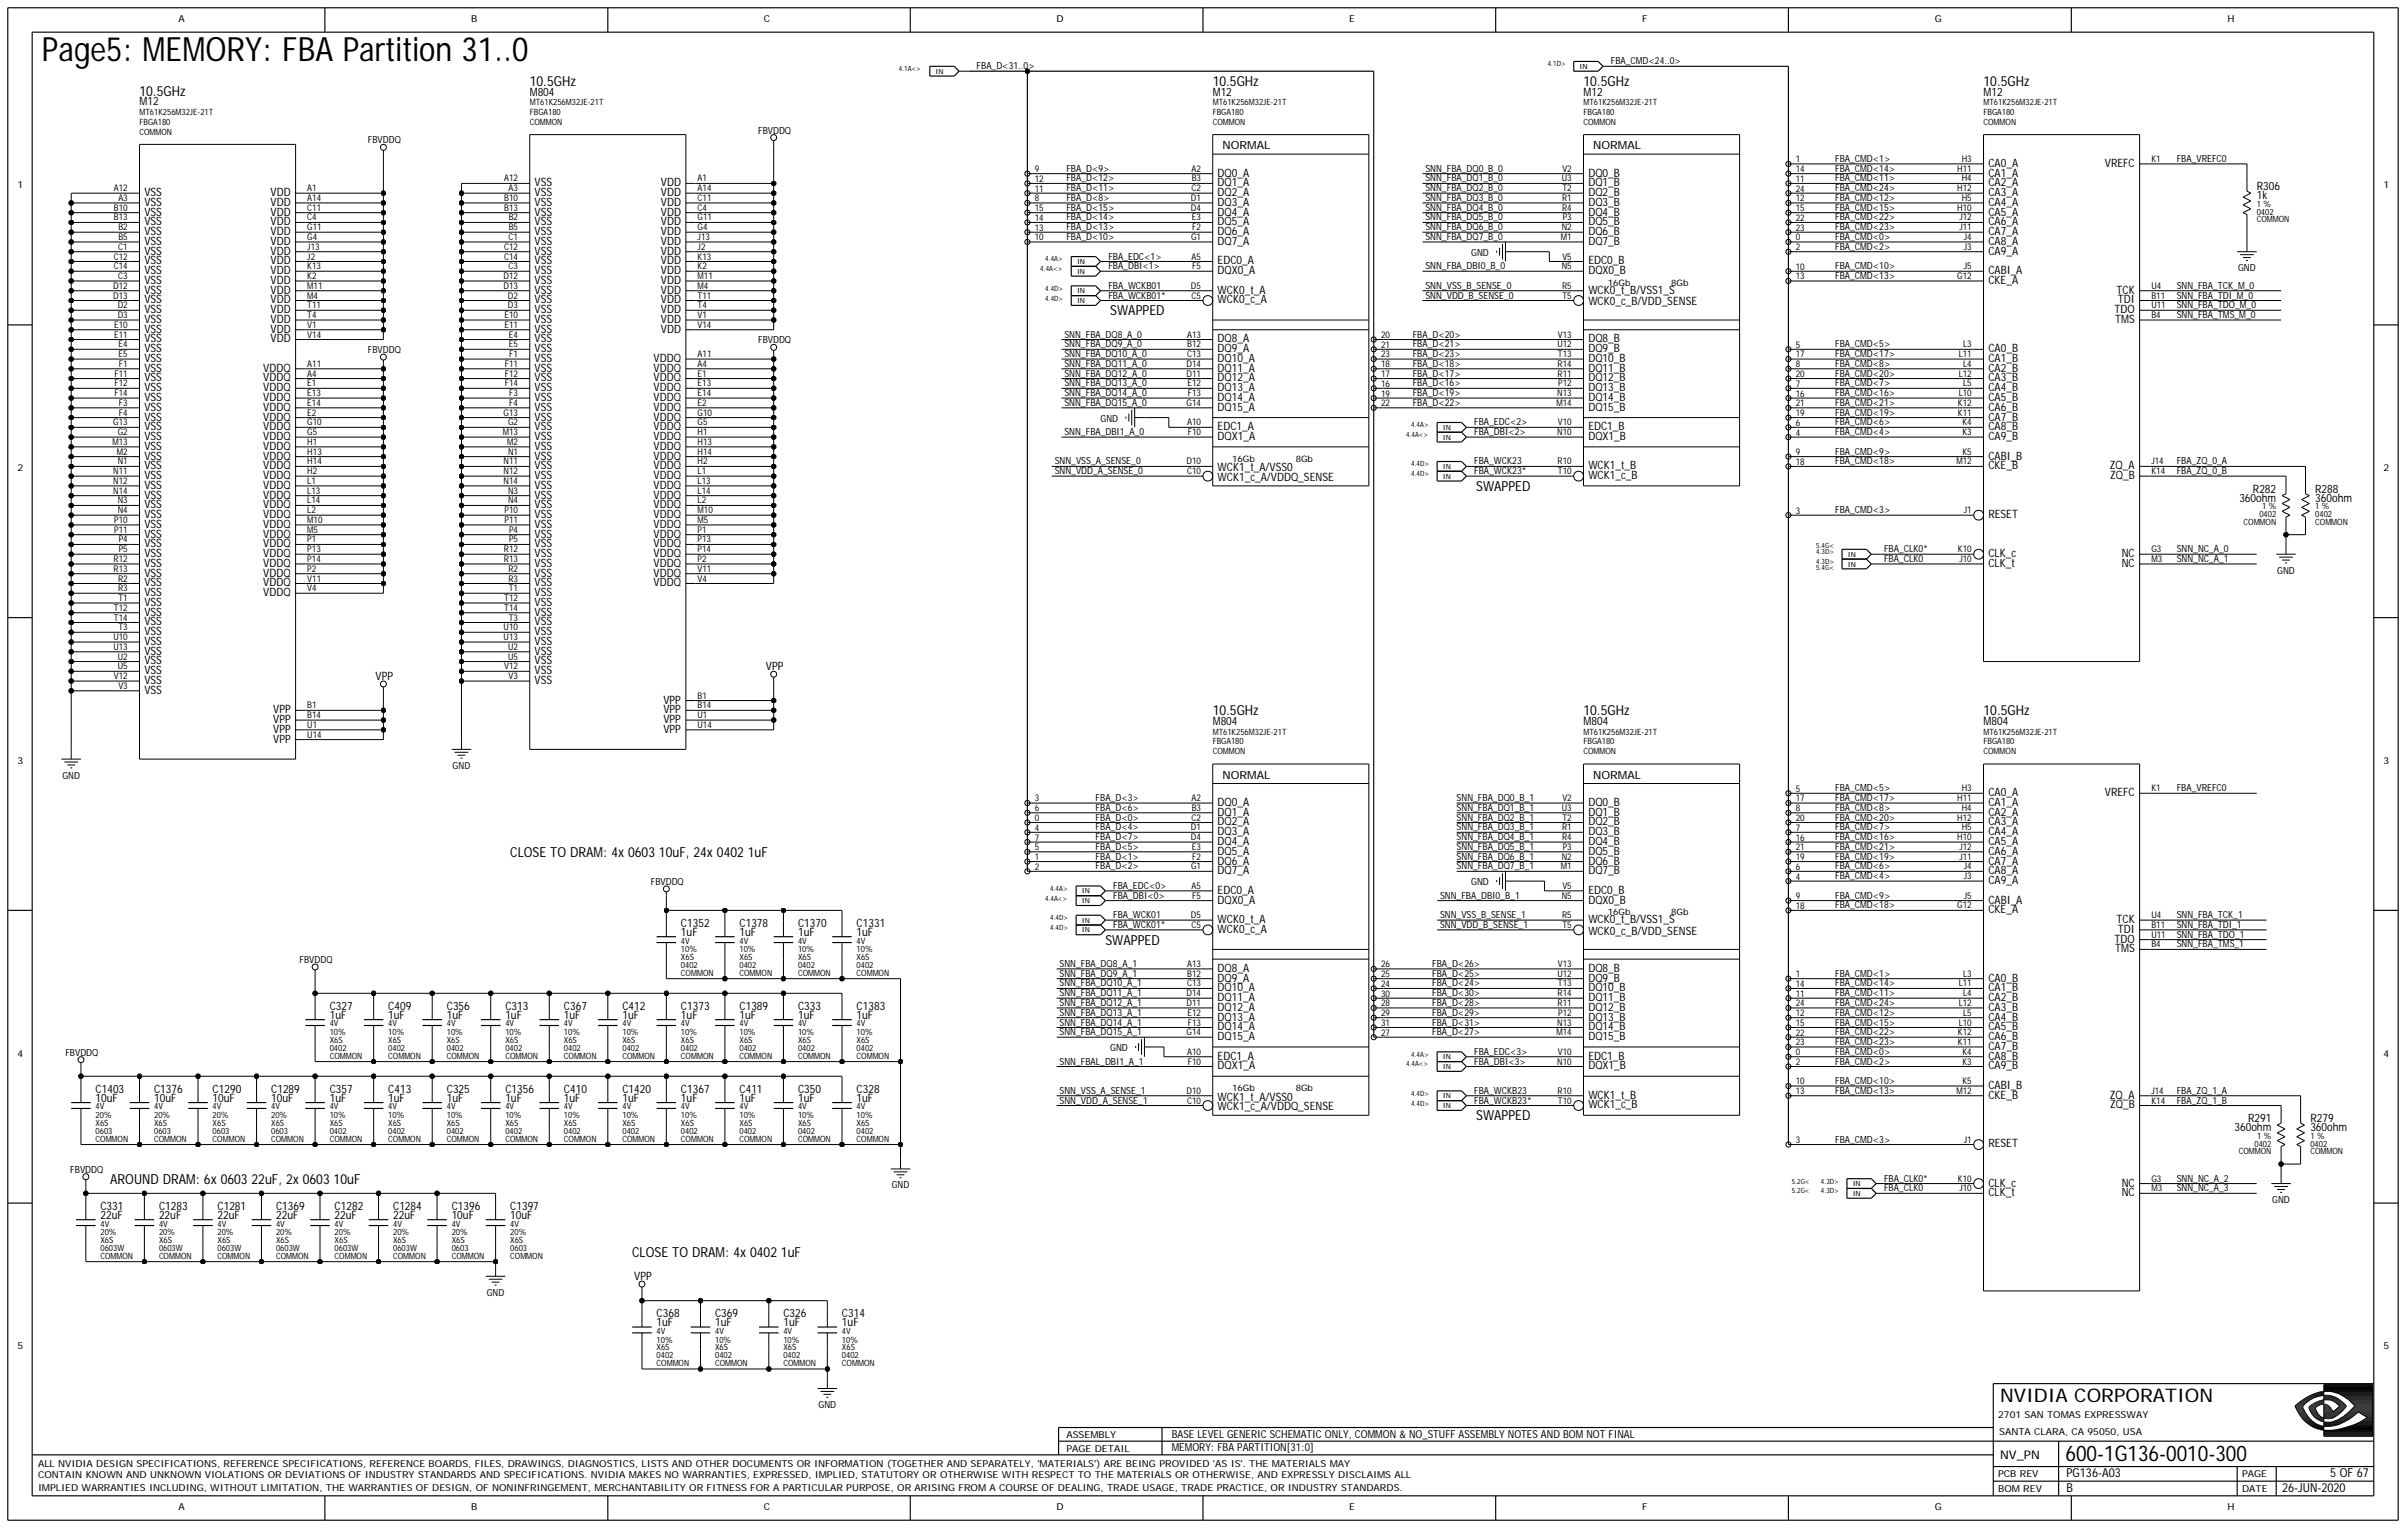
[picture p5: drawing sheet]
<svg xmlns="http://www.w3.org/2000/svg" width="422mm" height="268mm" viewBox="0 0 422 268" stroke-linecap="round" stroke-linejoin="round" font-family="sans-serif">
<defs><g id="words">
<text font-size="5.9" x="7.4" y="10.8">Page5: MEMORY: FBA Partition 31..0</text>
<text font-size="3.8" x="362.1" y="256.1">600-1G136-0010-300</text>
<text font-size="3.3" x="350.7" y="245.8">NVIDIA CORPORATION</text>
<g font-size="2.4">
<text x="24.5" y="16.8">10.5GHz</text>
<text x="92.9" y="15">10.5GHz</text>
<text x="212.6" y="15">10.5GHz</text>
<text x="277.6" y="15">10.5GHz</text>
<text x="347.8" y="15">10.5GHz</text>
<text x="194.7" y="55.2">SWAPPED</text>
<text x="258.8" y="86">SWAPPED</text>
<text x="212.6" y="125.4">10.5GHz</text>
<text x="277.6" y="125.4">10.5GHz</text>
<text x="347.8" y="125.4">10.5GHz</text>
<text x="89.5" y="150.2">CLOSE TO DRAM: 4x 0603 10uF, 24x 0402 1uF</text>
<text x="193.8" y="165.6">SWAPPED</text>
<text x="258.8" y="196.4">SWAPPED</text>
<text x="19.3" y="207.5">AROUND DRAM: 6x 0603 22uF, 2x 0603 10uF</text>
<text x="110.8" y="220.3">CLOSE TO DRAM: 4x 0402 1uF</text>
</g>
<g font-size="2.2">
<text x="362.3" y="261.5">B</text>
<text x="362.3" y="259">PG136-A03</text>
<text x="400.1" y="261.5">26-JUN-2020</text>
<text x="408.5" y="259">5 OF 67</text>
</g>
<text font-size="2.1" x="350.7" y="255.7">NV_PN</text>
<g font-size="2">
<text x="92.9" y="16.8">M804</text>
<text x="212.6" y="16.8">M12</text>
<text x="277.6" y="16.8">M12</text>
<text x="347.8" y="16.8">M12</text>
<text x="24.5" y="18.5">M12</text>
<text x="214.3" y="26.2">NORMAL</text>
<text x="279.3" y="26.2">NORMAL</text>
<text x="348.6" y="29.2">CA0_A</text>
<text x="369" y="29.2">VREFC</text>
<text x="25.3" y="34.4">VSS</text>
<text x="47.4" y="34.4">VDD</text>
<text x="93.7" y="34.4">VSS</text>
<text x="93.7" y="32.7">VSS</text>
<text x="115.9" y="34.4">VDD</text>
<text x="115.9" y="32.7">VDD</text>
<text x="213.5" y="32.7">DQ1_A</text>
<text x="213.5" y="31">DQ0_A</text>
<text x="213.5" y="34.4">DQ2_A</text>
<text x="278.5" y="31">DQ0_B</text>
<text x="278.5" y="34.4">DQ2_B</text>
<text x="278.5" y="32.7">DQ1_B</text>
<text x="348.6" y="32.7">CA2_A</text>
<text x="348.6" y="31">CA1_A</text>
<text x="348.6" y="34.4">CA3_A</text>
<text x="395.7" y="33.4">R306</text>
<text x="395.7" y="34.9">1k</text>
<text x="25.3" y="41.2">VSS</text>
<text x="25.3" y="39.5">VSS</text>
<text x="25.3" y="37.8">VSS</text>
<text x="25.3" y="36.1">VSS</text>
<text x="47.4" y="41.2">VDD</text>
<text x="47.4" y="39.5">VDD</text>
<text x="47.4" y="37.8">VDD</text>
<text x="47.4" y="36.1">VDD</text>
<text x="93.7" y="41.2">VSS</text>
<text x="93.7" y="39.5">VSS</text>
<text x="93.7" y="37.8">VSS</text>
<text x="93.7" y="36.1">VSS</text>
<text x="115.9" y="41.2">VDD</text>
<text x="115.9" y="39.5">VDD</text>
<text x="115.9" y="37.8">VDD</text>
<text x="115.9" y="36.1">VDD</text>
<text x="213.5" y="39.5">DQ5_A</text>
<text x="213.5" y="41.2">DQ6_A</text>
<text x="213.5" y="37.8">DQ4_A</text>
<text x="213.5" y="36.1">DQ3_A</text>
<text x="278.5" y="41.2">DQ6_B</text>
<text x="278.5" y="39.5">DQ5_B</text>
<text x="278.5" y="37.8">DQ4_B</text>
<text x="278.5" y="36.1">DQ3_B</text>
<text x="348.6" y="41.2">CA7_A</text>
<text x="348.6" y="39.5">CA6_A</text>
<text x="348.6" y="37.8">CA5_A</text>
<text x="348.6" y="36.1">CA4_A</text>
<text x="25.3" y="44.6">VSS</text>
<text x="25.3" y="42.9">VSS</text>
<text x="25.3" y="46.4">VSS</text>
<text x="47.4" y="46.4">VDD</text>
<text x="47.4" y="44.6">VDD</text>
<text x="47.4" y="42.9">VDD</text>
<text x="93.7" y="42.9">VSS</text>
<text x="93.7" y="46.4">VSS</text>
<text x="93.7" y="44.6">VSS</text>
<text x="115.9" y="46.4">VDD</text>
<text x="115.9" y="44.6">VDD</text>
<text x="115.9" y="42.9">VDD</text>
<text x="213.5" y="42.9">DQ7_A</text>
<text x="213.5" y="46.4">EDC0_A</text>
<text x="278.5" y="42.9">DQ7_B</text>
<text x="278.5" y="46.4">EDC0_B</text>
<text x="348.6" y="44.6">CA9_A</text>
<text x="348.6" y="42.9">CA8_A</text>
<text x="25.3" y="53.2">VSS</text>
<text x="25.3" y="51.5">VSS</text>
<text x="25.3" y="49.8">VSS</text>
<text x="25.3" y="48.1">VSS</text>
<text x="47.4" y="53.2">VDD</text>
<text x="47.4" y="51.5">VDD</text>
<text x="47.4" y="49.8">VDD</text>
<text x="47.4" y="48.1">VDD</text>
<text x="93.7" y="53.2">VSS</text>
<text x="93.7" y="51.5">VSS</text>
<text x="93.7" y="49.8">VSS</text>
<text x="93.7" y="48.1">VSS</text>
<text x="115.9" y="53.2">VDD</text>
<text x="115.9" y="51.5">VDD</text>
<text x="115.9" y="49.8">VDD</text>
<text x="115.9" y="48.1">VDD</text>
<text x="213.5" y="48.1">DQX0_A</text>
<text x="213.5" y="53.2">WCK0_c_A</text>
<text x="213.5" y="51.5">WCK0_t_A</text>
<text x="278.5" y="48.1">DQX0_B</text>
<text x="278.5" y="51.5">WCK0_t_B/VSS1_S</text>
<text x="278.5" y="53.5">WCK0_c_B/VDD_SENSE</text>
<text x="348.6" y="48.1">CABI_A</text>
<text x="348.6" y="49.8">CKE_A</text>
<text x="371.1" y="51.5">TCK</text>
<text x="371.3" y="53.2">TDI</text>
<text x="25.3" y="58.3">VSS</text>
<text x="25.3" y="56.6">VSS</text>
<text x="25.3" y="54.9">VSS</text>
<text x="47.4" y="58.3">VDD</text>
<text x="47.4" y="56.6">VDD</text>
<text x="47.4" y="54.9">VDD</text>
<text x="93.7" y="56.6">VSS</text>
<text x="93.7" y="54.9">VSS</text>
<text x="93.7" y="58.3">VSS</text>
<text x="115.9" y="58.3">VDD</text>
<text x="115.9" y="56.6">VDD</text>
<text x="115.9" y="54.9">VDD</text>
<text x="370.7" y="54.9">TDO</text>
<text x="370.8" y="56.6">TMS</text>
<text x="25.3" y="65.2">VSS</text>
<text x="25.3" y="63.5">VSS</text>
<text x="25.3" y="60">VSS</text>
<text x="25.3" y="61.7">VSS</text>
<text x="46.2" y="65.2">VDDQ</text>
<text x="47.4" y="60">VDD</text>
<text x="93.7" y="65.2">VSS</text>
<text x="93.7" y="63.5">VSS</text>
<text x="93.7" y="61.7">VSS</text>
<text x="93.7" y="60">VSS</text>
<text x="114.6" y="65.2">VDDQ</text>
<text x="114.6" y="63.5">VDDQ</text>
<text x="213.5" y="60">DQ8_A</text>
<text x="213.5" y="61.7">DQ9_A</text>
<text x="213.5" y="65.2">DQ11_A</text>
<text x="213.5" y="63.5">DQ10_A</text>
<text x="278.5" y="65.2">DQ11_B</text>
<text x="278.5" y="63.5">DQ10_B</text>
<text x="278.5" y="61.7">DQ9_B</text>
<text x="278.5" y="60">DQ8_B</text>
<text x="348.6" y="61.7">CA0_B</text>
<text x="348.6" y="63.5">CA1_B</text>
<text x="348.6" y="65.2">CA2_B</text>
<text x="25.3" y="70.3">VSS</text>
<text x="25.3" y="68.6">VSS</text>
<text x="25.3" y="66.9">VSS</text>
<text x="46.2" y="70.3">VDDQ</text>
<text x="46.2" y="68.6">VDDQ</text>
<text x="46.2" y="66.9">VDDQ</text>
<text x="93.7" y="70.3">VSS</text>
<text x="93.7" y="68.6">VSS</text>
<text x="93.7" y="66.9">VSS</text>
<text x="114.6" y="70.3">VDDQ</text>
<text x="114.6" y="68.6">VDDQ</text>
<text x="114.6" y="66.9">VDDQ</text>
<text x="213.5" y="70.3">DQ14_A</text>
<text x="213.5" y="68.6">DQ13_A</text>
<text x="213.5" y="66.9">DQ12_A</text>
<text x="278.5" y="66.9">DQ12_B</text>
<text x="278.5" y="68.6">DQ13_B</text>
<text x="278.5" y="70.3">DQ14_B</text>
<text x="348.6" y="68.6">CA4_B</text>
<text x="348.6" y="70.3">CA5_B</text>
<text x="348.6" y="66.9">CA3_B</text>
<text x="25.3" y="77.1">VSS</text>
<text x="25.3" y="75.4">VSS</text>
<text x="25.3" y="73.7">VSS</text>
<text x="25.3" y="72">VSS</text>
<text x="46.2" y="77.1">VDDQ</text>
<text x="46.2" y="75.4">VDDQ</text>
<text x="46.2" y="73.7">VDDQ</text>
<text x="46.2" y="72">VDDQ</text>
<text x="93.7" y="77.1">VSS</text>
<text x="93.7" y="75.4">VSS</text>
<text x="93.7" y="73.7">VSS</text>
<text x="93.7" y="72">VSS</text>
<text x="114.6" y="77.1">VDDQ</text>
<text x="114.6" y="75.4">VDDQ</text>
<text x="114.6" y="73.7">VDDQ</text>
<text x="114.6" y="72">VDDQ</text>
<text x="213.5" y="72">DQ15_A</text>
<text x="213.5" y="75.4">EDC1_A</text>
<text x="213.5" y="77.1">DQX1_A</text>
<text x="278.5" y="72">DQ15_B</text>
<text x="278.5" y="75.4">EDC1_B</text>
<text x="278.5" y="77.1">DQX1_B</text>
<text x="348.6" y="77.1">CA9_B</text>
<text x="348.6" y="72">CA6_B</text>
<text x="348.6" y="75.4">CA8_B</text>
<text x="348.6" y="73.7">CA7_B</text>
<text x="25.3" y="84">VSS</text>
<text x="25.3" y="82.3">VSS</text>
<text x="25.3" y="80.6">VSS</text>
<text x="25.3" y="78.9">VSS</text>
<text x="46.2" y="84">VDDQ</text>
<text x="46.2" y="82.3">VDDQ</text>
<text x="46.2" y="80.6">VDDQ</text>
<text x="46.2" y="78.9">VDDQ</text>
<text x="93.7" y="82.3">VSS</text>
<text x="93.7" y="80.6">VSS</text>
<text x="93.7" y="78.9">VSS</text>
<text x="93.7" y="84">VSS</text>
<text x="114.6" y="84">VDDQ</text>
<text x="114.6" y="82.3">VDDQ</text>
<text x="114.6" y="80.6">VDDQ</text>
<text x="114.6" y="78.9">VDDQ</text>
<text x="213.5" y="82.6">WCK1_t_A/VSS0</text>
<text x="278.5" y="82.3">WCK1_t_B</text>
<text x="278.5" y="84">WCK1_c_B</text>
<text x="348.6" y="80.6">CABI_B</text>
<text x="348.6" y="82.3">CKE_B</text>
<text x="369.9" y="82.3">ZQ_A</text>
<text x="369.9" y="84">ZQ_B</text>
<text x="25.3" y="89.1">VSS</text>
<text x="25.3" y="85.7">VSS</text>
<text x="25.3" y="87.4">VSS</text>
<text x="46.2" y="87.4">VDDQ</text>
<text x="46.2" y="85.7">VDDQ</text>
<text x="46.2" y="89.1">VDDQ</text>
<text x="93.7" y="89.1">VSS</text>
<text x="93.7" y="87.4">VSS</text>
<text x="93.7" y="85.7">VSS</text>
<text x="114.6" y="89.1">VDDQ</text>
<text x="114.6" y="85.7">VDDQ</text>
<text x="114.6" y="87.4">VDDQ</text>
<text x="213.5" y="84.3">WCK1_c_A/VDDQ_SENSE</text>
<text x="392.6" y="87.9">360ohm</text>
<text x="395" y="86.4">R282</text>
<text x="405.9" y="86.4">R288</text>
<text x="405.9" y="87.9">360ohm</text>
<text x="25.3" y="96">VSS</text>
<text x="25.3" y="94.2">VSS</text>
<text x="25.3" y="92.5">VSS</text>
<text x="25.3" y="90.8">VSS</text>
<text x="46.2" y="96">VDDQ</text>
<text x="46.2" y="90.8">VDDQ</text>
<text x="46.2" y="94.2">VDDQ</text>
<text x="46.2" y="92.5">VDDQ</text>
<text x="93.7" y="96">VSS</text>
<text x="93.7" y="94.2">VSS</text>
<text x="93.7" y="92.5">VSS</text>
<text x="93.7" y="90.8">VSS</text>
<text x="114.6" y="96">VDDQ</text>
<text x="114.6" y="94.2">VDDQ</text>
<text x="114.6" y="92.5">VDDQ</text>
<text x="114.6" y="90.8">VDDQ</text>
<text x="348.6" y="90.8">RESET</text>
<text x="25.3" y="101.1">VSS</text>
<text x="25.3" y="99.4">VSS</text>
<text x="25.3" y="97.7">VSS</text>
<text x="46.2" y="101.1">VDDQ</text>
<text x="46.2" y="99.4">VDDQ</text>
<text x="46.2" y="97.7">VDDQ</text>
<text x="93.7" y="101.1">VSS</text>
<text x="93.7" y="99.4">VSS</text>
<text x="93.7" y="97.7">VSS</text>
<text x="114.6" y="101.1">VDDQ</text>
<text x="114.6" y="99.4">VDDQ</text>
<text x="114.6" y="97.7">VDDQ</text>
<text x="348.6" y="97.7">CLK_c</text>
<text x="348.6" y="99.4">CLK_t</text>
<text x="372" y="99.4">NC</text>
<text x="372" y="97.7">NC</text>
<text x="25.3" y="107.9">VSS</text>
<text x="25.3" y="106.2">VSS</text>
<text x="25.3" y="104.5">VSS</text>
<text x="25.3" y="102.8">VSS</text>
<text x="46.2" y="104.5">VDDQ</text>
<text x="46.2" y="102.8">VDDQ</text>
<text x="93.7" y="107.9">VSS</text>
<text x="93.7" y="106.2">VSS</text>
<text x="93.7" y="104.5">VSS</text>
<text x="93.7" y="102.8">VSS</text>
<text x="114.6" y="102.8">VDDQ</text>
<text x="25.3" y="113.1">VSS</text>
<text x="25.3" y="111.4">VSS</text>
<text x="25.3" y="109.6">VSS</text>
<text x="93.7" y="113.1">VSS</text>
<text x="93.7" y="111.4">VSS</text>
<text x="93.7" y="109.6">VSS</text>
<text x="25.3" y="119.9">VSS</text>
<text x="25.3" y="118.2">VSS</text>
<text x="25.3" y="116.5">VSS</text>
<text x="25.3" y="114.8">VSS</text>
<text x="65.9" y="119.2">VPP</text>
<text x="93.7" y="119.9">VSS</text>
<text x="93.7" y="118.2">VSS</text>
<text x="93.7" y="116.5">VSS</text>
<text x="93.7" y="114.8">VSS</text>
<text x="134.3" y="117.5">VPP</text>
<text x="25.3" y="121.6">VSS</text>
<text x="47.9" y="125">VPP</text>
<text x="116.3" y="125">VPP</text>
<text x="116.3" y="123.3">VPP</text>
<text x="47.9" y="130.2">VPP</text>
<text x="47.9" y="128.5">VPP</text>
<text x="47.9" y="126.8">VPP</text>
<text x="116.3" y="128.5">VPP</text>
<text x="116.3" y="126.8">VPP</text>
<text x="212.6" y="127.1">M804</text>
<text x="277.6" y="127.1">M804</text>
<text x="347.8" y="127.1">M804</text>
<text x="214.3" y="136.5">NORMAL</text>
<text x="279.3" y="136.5">NORMAL</text>
<text x="213.5" y="143">DQ1_A</text>
<text x="213.5" y="141.3">DQ0_A</text>
<text x="278.5" y="141.3">DQ0_B</text>
<text x="278.5" y="143">DQ1_B</text>
<text x="348.6" y="143">CA2_A</text>
<text x="348.6" y="141.3">CA1_A</text>
<text x="348.6" y="139.6">CA0_A</text>
<text x="369" y="139.6">VREFC</text>
<text x="213.5" y="149.8">DQ5_A</text>
<text x="213.5" y="148.1">DQ4_A</text>
<text x="213.5" y="146.4">DQ3_A</text>
<text x="213.5" y="144.7">DQ2_A</text>
<text x="278.5" y="149.8">DQ5_B</text>
<text x="278.5" y="148.1">DQ4_B</text>
<text x="278.5" y="146.4">DQ3_B</text>
<text x="278.5" y="144.7">DQ2_B</text>
<text x="348.6" y="149.8">CA6_A</text>
<text x="348.6" y="148.1">CA5_A</text>
<text x="348.6" y="146.4">CA4_A</text>
<text x="348.6" y="144.7">CA3_A</text>
<text x="213.5" y="153.3">DQ7_A</text>
<text x="213.5" y="151.6">DQ6_A</text>
<text x="278.5" y="151.6">DQ6_B</text>
<text x="278.5" y="153.3">DQ7_B</text>
<text x="348.6" y="155">CA9_A</text>
<text x="348.6" y="153.3">CA8_A</text>
<text x="348.6" y="151.6">CA7_A</text>
<text x="213.5" y="158.4">DQX0_A</text>
<text x="213.5" y="156.7">EDC0_A</text>
<text x="213.5" y="161.8">WCK0_t_A</text>
<text x="278.5" y="156.7">EDC0_B</text>
<text x="278.5" y="158.4">DQX0_B</text>
<text x="278.5" y="161.8">WCK0_t_B/VSS1_S</text>
<text x="348.6" y="158.4">CABI_A</text>
<text x="348.6" y="160.1">CKE_A</text>
<text x="371.1" y="161.8">TCK</text>
<text x="119.4" y="162.5">C1352</text>
<text x="119.4" y="164">1uF</text>
<text x="129.7" y="162.5">C1378</text>
<text x="129.7" y="164">1uF</text>
<text x="139.9" y="162.5">C1370</text>
<text x="139.9" y="164">1uF</text>
<text x="150.2" y="162.5">C1331</text>
<text x="150.2" y="164">1uF</text>
<text x="213.5" y="163.5">WCK0_c_A</text>
<text x="278.5" y="163.9">WCK0_c_B/VDD_SENSE</text>
<text x="370.7" y="165.2">TDO</text>
<text x="370.8" y="167">TMS</text>
<text x="371.3" y="163.5">TDI</text>
<text x="213.5" y="170.4">DQ8_A</text>
<text x="213.5" y="172.1">DQ9_A</text>
<text x="213.5" y="173.8">DQ10_A</text>
<text x="278.5" y="173.8">DQ10_B</text>
<text x="278.5" y="172.1">DQ9_B</text>
<text x="278.5" y="170.4">DQ8_B</text>
<text x="348.6" y="172.1">CA0_B</text>
<text x="348.6" y="173.8">CA1_B</text>
<text x="57.8" y="178.6">1uF</text>
<text x="57.8" y="177">C327</text>
<text x="68.1" y="178.6">1uF</text>
<text x="68.1" y="177">C409</text>
<text x="78.3" y="178.6">1uF</text>
<text x="78.3" y="177">C356</text>
<text x="88.6" y="177">C313</text>
<text x="88.6" y="178.6">1uF</text>
<text x="98.9" y="177">C367</text>
<text x="98.9" y="178.6">1uF</text>
<text x="109.1" y="177">C412</text>
<text x="109.1" y="178.6">1uF</text>
<text x="119.4" y="177">C1373</text>
<text x="119.4" y="178.6">1uF</text>
<text x="129.7" y="177">C1389</text>
<text x="129.7" y="178.6">1uF</text>
<text x="139.9" y="177">C333</text>
<text x="139.9" y="178.6">1uF</text>
<text x="150.2" y="177">C1383</text>
<text x="150.2" y="178.6">1uF</text>
<text x="213.5" y="178.9">DQ13_A</text>
<text x="213.5" y="177.2">DQ12_A</text>
<text x="213.5" y="175.5">DQ11_A</text>
<text x="278.5" y="177.2">DQ12_B</text>
<text x="278.5" y="178.9">DQ13_B</text>
<text x="278.5" y="175.5">DQ11_B</text>
<text x="348.6" y="175.5">CA2_B</text>
<text x="348.6" y="178.9">CA4_B</text>
<text x="348.6" y="177.2">CA3_B</text>
<text x="213.5" y="180.6">DQ14_A</text>
<text x="213.5" y="182.3">DQ15_A</text>
<text x="213.5" y="185.8">EDC1_A</text>
<text x="278.5" y="182.3">DQ15_B</text>
<text x="278.5" y="185.8">EDC1_B</text>
<text x="278.5" y="180.6">DQ14_B</text>
<text x="348.6" y="180.6">CA5_B</text>
<text x="348.6" y="182.3">CA6_B</text>
<text x="348.6" y="185.8">CA8_B</text>
<text x="348.6" y="184.1">CA7_B</text>
<text x="16.8" y="191.6">C1403</text>
<text x="27" y="191.6">C1376</text>
<text x="37.3" y="191.6">C1290</text>
<text x="47.5" y="191.6">C1289</text>
<text x="57.8" y="191.6">C357</text>
<text x="68.1" y="191.6">C413</text>
<text x="78.3" y="191.6">C325</text>
<text x="88.6" y="191.6">C1356</text>
<text x="98.9" y="191.6">C410</text>
<text x="109.1" y="191.6">C1420</text>
<text x="119.4" y="191.6">C1367</text>
<text x="129.7" y="191.6">C411</text>
<text x="139.9" y="191.6">C350</text>
<text x="150.2" y="191.6">C328</text>
<text x="213.5" y="187.5">DQX1_A</text>
<text x="278.5" y="187.5">DQX1_B</text>
<text x="348.6" y="187.5">CA9_B</text>
<text x="348.6" y="190.9">CABI_B</text>
<text x="16.8" y="193.1">10uF</text>
<text x="27" y="193.1">10uF</text>
<text x="37.3" y="193.1">10uF</text>
<text x="47.5" y="193.1">10uF</text>
<text x="57.8" y="193.1">1uF</text>
<text x="68.1" y="193.1">1uF</text>
<text x="78.3" y="193.1">1uF</text>
<text x="88.6" y="193.1">1uF</text>
<text x="98.9" y="193.1">1uF</text>
<text x="109.1" y="193.1">1uF</text>
<text x="119.4" y="193.1">1uF</text>
<text x="129.7" y="193.1">1uF</text>
<text x="139.9" y="193.1">1uF</text>
<text x="150.2" y="193.1">1uF</text>
<text x="213.5" y="193">WCK1_t_A/VSS0</text>
<text x="213.5" y="194.7">WCK1_c_A/VDDQ_SENSE</text>
<text x="278.5" y="192.6">WCK1_t_B</text>
<text x="278.5" y="194.3">WCK1_c_B</text>
<text x="348.6" y="192.6">CKE_B</text>
<text x="369.9" y="192.6">ZQ_A</text>
<text x="369.9" y="194.3">ZQ_B</text>
<text x="394.1" y="196.7">R291</text>
<text x="405.1" y="196.7">R279</text>
<text x="348.6" y="201.2">RESET</text>
<text x="391.8" y="198.3">360ohm</text>
<text x="405.1" y="198.3">360ohm</text>
<text x="348.6" y="208">CLK_c</text>
<text x="348.6" y="209.7">CLK_t</text>
<text x="372" y="209.7">NC</text>
<text x="372" y="208">NC</text>
<text x="17.6" y="213.6">22uF</text>
<text x="17.6" y="212.1">C331</text>
<text x="27.9" y="213.6">22uF</text>
<text x="27.9" y="212.1">C1283</text>
<text x="38.1" y="213.6">22uF</text>
<text x="38.1" y="212.1">C1281</text>
<text x="48.4" y="213.6">22uF</text>
<text x="48.4" y="212.1">C1369</text>
<text x="58.7" y="213.6">22uF</text>
<text x="58.7" y="212.1">C1282</text>
<text x="68.9" y="213.6">22uF</text>
<text x="68.9" y="212.1">C1284</text>
<text x="79.2" y="213.6">10uF</text>
<text x="79.2" y="212.1">C1396</text>
<text x="89.5" y="213.6">10uF</text>
<text x="89.5" y="212.1">C1397</text>
<text x="111.2" y="224.4">VPP</text>
<text x="115.1" y="230.9">C368</text>
<text x="115.1" y="232.5">1uF</text>
<text x="125.4" y="230.9">C369</text>
<text x="125.4" y="232.5">1uF</text>
<text x="137.4" y="230.9">C326</text>
<text x="137.4" y="232.5">1uF</text>
<text x="147.6" y="230.9">C314</text>
<text x="147.6" y="232.5">1uF</text>
</g>
<g font-size="1.9">
<text x="205.4" y="252.1">BASE LEVEL GENERIC SCHEMATIC ONLY, COMMON &amp; NO_STUFF ASSEMBLY NOTES AND BOM NOT FINAL</text>
<text x="205.4" y="254.4">MEMORY: FBA PARTITION[31:0]</text>
</g>
<g font-size="1.7">
<text x="31.3" y="3.9">A</text>
<text x="82.6" y="3.9">B</text>
<text x="133.9" y="3.9">C</text>
<text x="185.3" y="3.9">D</text>
<text x="236.6" y="3.9">E</text>
<text x="287.9" y="3.9">F</text>
<text x="339.2" y="3.9">G</text>
<text x="390.5" y="3.9">H</text>
<text x="282.4" y="11.3">FBA_CMD&lt;24..0&gt;</text>
<text x="171.2" y="12.1">FBA_D&lt;31..0&gt;</text>
<text x="132.9" y="23.4">FBVDDQ</text>
<text x="64.5" y="25.1">FBVDDQ</text>
<text x="321.8" y="28.4">FBA_CMD&lt;1&gt;</text>
<text x="381.6" y="28.4">FBA_VREFC0</text>
<text x="3.1" y="33">1</text>
<text x="187" y="31.8">FBA_D&lt;12&gt;</text>
<text x="187" y="35.2">FBA_D&lt;8&gt;</text>
<text x="187" y="30.1">FBA_D&lt;9&gt;</text>
<text x="187" y="33.5">FBA_D&lt;11&gt;</text>
<text x="249.9" y="35.2">SNN_FBA_DQ3_B_0</text>
<text x="249.9" y="30.1">SNN_FBA_DQ0_B_0</text>
<text x="249.9" y="33.5">SNN_FBA_DQ2_B_0</text>
<text x="249.9" y="31.8">SNN_FBA_DQ1_B_0</text>
<text x="321.8" y="35.2">FBA_CMD&lt;12&gt;</text>
<text x="321.8" y="31.8">FBA_CMD&lt;11&gt;</text>
<text x="321.8" y="30.1">FBA_CMD&lt;14&gt;</text>
<text x="321.8" y="33.5">FBA_CMD&lt;24&gt;</text>
<text x="417.9" y="33">1</text>
<text x="187" y="38.7">FBA_D&lt;14&gt;</text>
<text x="187" y="40.4">FBA_D&lt;13&gt;</text>
<text x="187" y="36.9">FBA_D&lt;15&gt;</text>
<text x="249.9" y="40.4">SNN_FBA_DQ6_B_0</text>
<text x="249.9" y="38.7">SNN_FBA_DQ5_B_0</text>
<text x="249.9" y="36.9">SNN_FBA_DQ4_B_0</text>
<text x="321.8" y="40.4">FBA_CMD&lt;23&gt;</text>
<text x="321.8" y="38.7">FBA_CMD&lt;22&gt;</text>
<text x="321.8" y="36.9">FBA_CMD&lt;15&gt;</text>
<text x="187" y="42.1">FBA_D&lt;10&gt;</text>
<text x="194.3" y="47.2">FBA_DBI&lt;1&gt;</text>
<text x="194.3" y="45.5">FBA_EDC&lt;1&gt;</text>
<text x="249.9" y="47.2">SNN_FBA_DBI0_B_0</text>
<text x="249.9" y="42.1">SNN_FBA_DQ7_B_0</text>
<text x="257.9" y="44.8">GND</text>
<text x="321.8" y="47.2">FBA_CMD&lt;10&gt;</text>
<text x="321.8" y="43.8">FBA_CMD&lt;2&gt;</text>
<text x="321.8" y="42.1">FBA_CMD&lt;0&gt;</text>
<text x="392.4" y="47.5">GND</text>
<text x="194.3" y="52.3">FBA_WCKB01*</text>
<text x="194.3" y="50.6">FBA_WCKB01</text>
<text x="249.9" y="50.6">SNN_VSS_B_SENSE_0</text>
<text x="249.9" y="52.3">SNN_VDD_B_SENSE_0</text>
<text x="321.8" y="48.9">FBA_CMD&lt;13&gt;</text>
<text x="381.6" y="50.6">SNN_FBA_TCK_M_0</text>
<text x="381.6" y="52.3">SNN_FBA_TDI_M_0</text>
<text x="186.6" y="59.2">SNN_FBA_DQ8_A_0</text>
<text x="247.7" y="59.2">FBA_D&lt;20&gt;</text>
<text x="381.6" y="54">SNN_FBA_TDO_M_0</text>
<text x="381.6" y="55.8">SNN_FBA_TMS_M_0</text>
<text x="64.5" y="61.9">FBVDDQ</text>
<text x="132.9" y="60.2">FBVDDQ</text>
<text x="186.6" y="60.9">SNN_FBA_DQ9_A_0</text>
<text x="186.6" y="64.3">SNN_FBA_DQ11_A_0</text>
<text x="186.6" y="62.6">SNN_FBA_DQ10_A_0</text>
<text x="247.7" y="64.3">FBA_D&lt;18&gt;</text>
<text x="247.7" y="62.6">FBA_D&lt;23&gt;</text>
<text x="247.7" y="60.9">FBA_D&lt;21&gt;</text>
<text x="321.8" y="60.9">FBA_CMD&lt;5&gt;</text>
<text x="321.8" y="62.6">FBA_CMD&lt;17&gt;</text>
<text x="321.8" y="64.3">FBA_CMD&lt;8&gt;</text>
<text x="186.6" y="69.4">SNN_FBA_DQ14_A_0</text>
<text x="186.6" y="71.2">SNN_FBA_DQ15_A_0</text>
<text x="186.6" y="67.7">SNN_FBA_DQ13_A_0</text>
<text x="186.6" y="66">SNN_FBA_DQ12_A_0</text>
<text x="247.7" y="66">FBA_D&lt;17&gt;</text>
<text x="247.7" y="71.2">FBA_D&lt;22&gt;</text>
<text x="247.7" y="67.7">FBA_D&lt;16&gt;</text>
<text x="247.7" y="69.4">FBA_D&lt;19&gt;</text>
<text x="321.8" y="67.7">FBA_CMD&lt;7&gt;</text>
<text x="321.8" y="69.4">FBA_CMD&lt;16&gt;</text>
<text x="321.8" y="71.2">FBA_CMD&lt;21&gt;</text>
<text x="321.8" y="66">FBA_CMD&lt;20&gt;</text>
<text x="186.6" y="76.3">SNN_FBA_DBI1_A_0</text>
<text x="192.9" y="73.9">GND</text>
<text x="258.5" y="74.6">FBA_EDC&lt;2&gt;</text>
<text x="258.5" y="76.3">FBA_DBI&lt;2&gt;</text>
<text x="321.8" y="76.3">FBA_CMD&lt;4&gt;</text>
<text x="321.8" y="74.6">FBA_CMD&lt;6&gt;</text>
<text x="321.8" y="72.9">FBA_CMD&lt;19&gt;</text>
<text x="3.1" y="82.6">2</text>
<text x="184.9" y="81.4">SNN_VSS_A_SENSE_0</text>
<text x="184.9" y="83.1">SNN_VDD_A_SENSE_0</text>
<text x="258.5" y="81.4">FBA_WCK23</text>
<text x="258.5" y="83.1">FBA_WCK23*</text>
<text x="321.8" y="79.7">FBA_CMD&lt;9&gt;</text>
<text x="321.8" y="81.4">FBA_CMD&lt;18&gt;</text>
<text x="381.6" y="81.4">FBA_ZQ_0_A</text>
<text x="381.6" y="83.1">FBA_ZQ_0_B</text>
<text x="417.9" y="82.6">2</text>
<text x="321.8" y="90">FBA_CMD&lt;3&gt;</text>
<text x="330.3" y="96.8">FBA_CLK0*</text>
<text x="330.3" y="98.5">FBA_CLK0</text>
<text x="381.6" y="98.5">SNN_NC_A_1</text>
<text x="381.6" y="96.8">SNN_NC_A_0</text>
<text x="399.2" y="100.6">GND</text>
<text x="3.1" y="133.9">3</text>
<text x="10.9" y="136.5">GND</text>
<text x="79.4" y="134.8">GND</text>
<text x="417.9" y="133.9">3</text>
<text x="192.1" y="142.1">FBA_D&lt;6&gt;</text>
<text x="192.1" y="140.4">FBA_D&lt;3&gt;</text>
<text x="192.1" y="143.9">FBA_D&lt;0&gt;</text>
<text x="255.4" y="140.4">SNN_FBA_DQ0_B_1</text>
<text x="255.4" y="143.9">SNN_FBA_DQ2_B_1</text>
<text x="255.4" y="142.1">SNN_FBA_DQ1_B_1</text>
<text x="321.8" y="142.1">FBA_CMD&lt;8&gt;</text>
<text x="321.8" y="140.4">FBA_CMD&lt;17&gt;</text>
<text x="321.8" y="143.9">FBA_CMD&lt;20&gt;</text>
<text x="321.8" y="138.7">FBA_CMD&lt;5&gt;</text>
<text x="381.6" y="138.7">FBA_VREFC0</text>
<text x="192.1" y="149">FBA_D&lt;5&gt;</text>
<text x="192.1" y="147.3">FBA_D&lt;7&gt;</text>
<text x="192.1" y="145.6">FBA_D&lt;4&gt;</text>
<text x="255.4" y="149">SNN_FBA_DQ5_B_1</text>
<text x="255.4" y="147.3">SNN_FBA_DQ4_B_1</text>
<text x="255.4" y="145.6">SNN_FBA_DQ3_B_1</text>
<text x="321.8" y="149">FBA_CMD&lt;21&gt;</text>
<text x="321.8" y="147.3">FBA_CMD&lt;16&gt;</text>
<text x="321.8" y="145.6">FBA_CMD&lt;7&gt;</text>
<text x="114.1" y="155.1">FBVDDQ</text>
<text x="192.1" y="152.4">FBA_D&lt;2&gt;</text>
<text x="192.1" y="150.7">FBA_D&lt;1&gt;</text>
<text x="195.2" y="155.8">FBA_EDC&lt;0&gt;</text>
<text x="255.4" y="150.7">SNN_FBA_DQ6_B_1</text>
<text x="255.4" y="152.4">SNN_FBA_DQ7_B_1</text>
<text x="257.9" y="155.1">GND</text>
<text x="321.8" y="154.1">FBA_CMD&lt;4&gt;</text>
<text x="321.8" y="152.4">FBA_CMD&lt;6&gt;</text>
<text x="321.8" y="150.7">FBA_CMD&lt;19&gt;</text>
<text x="195.2" y="157.5">FBA_DBI&lt;0&gt;</text>
<text x="195.2" y="161">FBA_WCK01</text>
<text x="252.5" y="157.5">SNN_FBA_DBI0_B_1</text>
<text x="252.5" y="161">SNN_VSS_B_SENSE_1</text>
<text x="321.8" y="157.5">FBA_CMD&lt;9&gt;</text>
<text x="321.8" y="159.3">FBA_CMD&lt;18&gt;</text>
<text x="381.6" y="161">SNN_FBA_TCK_1</text>
<text x="195.2" y="162.7">FBA_WCK01*</text>
<text x="252.5" y="162.7">SNN_VDD_B_SENSE_1</text>
<text x="381.6" y="162.7">SNN_FBA_TDI_1</text>
<text x="381.6" y="164.4">SNN_FBA_TDO_1</text>
<text x="381.6" y="166.1">SNN_FBA_TMS_1</text>
<text x="52.5" y="168.8">FBVDDQ</text>
<text x="185.8" y="169.5">SNN_FBA_DQ8_A_1</text>
<text x="185.8" y="171.2">SNN_FBA_DQ9_A_1</text>
<text x="185.8" y="172.9">SNN_FBA_DQ10_A_1</text>
<text x="251.1" y="172.9">FBA_D&lt;24&gt;</text>
<text x="251.1" y="171.2">FBA_D&lt;25&gt;</text>
<text x="251.1" y="169.5">FBA_D&lt;26&gt;</text>
<text x="321.8" y="171.2">FBA_CMD&lt;1&gt;</text>
<text x="321.8" y="172.9">FBA_CMD&lt;14&gt;</text>
<text x="185.8" y="179.8">SNN_FBA_DQ14_A_1</text>
<text x="185.8" y="178.1">SNN_FBA_DQ13_A_1</text>
<text x="185.8" y="176.4">SNN_FBA_DQ12_A_1</text>
<text x="185.8" y="174.6">SNN_FBA_DQ11_A_1</text>
<text x="251.1" y="176.4">FBA_D&lt;28&gt;</text>
<text x="251.1" y="178.1">FBA_D&lt;29&gt;</text>
<text x="251.1" y="174.6">FBA_D&lt;30&gt;</text>
<text x="251.1" y="179.8">FBA_D&lt;31&gt;</text>
<text x="321.8" y="174.6">FBA_CMD&lt;11&gt;</text>
<text x="321.8" y="178.1">FBA_CMD&lt;12&gt;</text>
<text x="321.8" y="179.8">FBA_CMD&lt;15&gt;</text>
<text x="321.8" y="176.4">FBA_CMD&lt;24&gt;</text>
<text x="3.1" y="185.3">4</text>
<text x="11.5" y="185.1">FBVDDQ</text>
<text x="185.8" y="181.5">SNN_FBA_DQ15_A_1</text>
<text x="194.7" y="184.2">GND</text>
<text x="251.1" y="181.5">FBA_D&lt;27&gt;</text>
<text x="258.5" y="184.9">FBA_EDC&lt;3&gt;</text>
<text x="321.8" y="181.5">FBA_CMD&lt;22&gt;</text>
<text x="321.8" y="184.9">FBA_CMD&lt;0&gt;</text>
<text x="321.8" y="183.2">FBA_CMD&lt;23&gt;</text>
<text x="417.9" y="185.3">4</text>
<text x="185.8" y="186.6">SNN_FBAL_DBI1_A_1</text>
<text x="185.8" y="191.8">SNN_VSS_A_SENSE_1</text>
<text x="258.5" y="191.8">FBA_WCKB23</text>
<text x="258.5" y="186.6">FBA_DBI&lt;3&gt;</text>
<text x="321.8" y="186.6">FBA_CMD&lt;2&gt;</text>
<text x="321.8" y="190">FBA_CMD&lt;10&gt;</text>
<text x="321.8" y="191.8">FBA_CMD&lt;13&gt;</text>
<text x="381.6" y="191.8">FBA_ZQ_1_A</text>
<text x="185.8" y="193.5">SNN_VDD_A_SENSE_1</text>
<text x="258.5" y="193.5">FBA_WCKB23*</text>
<text x="381.6" y="193.5">FBA_ZQ_1_B</text>
<text x="321.8" y="200.3">FBA_CMD&lt;3&gt;</text>
<text x="12.3" y="205.6">FBVDDQ</text>
<text x="156.3" y="208.3">GND</text>
<text x="330.3" y="207.1">FBA_CLK0*</text>
<text x="330.3" y="208.9">FBA_CLK0</text>
<text x="381.6" y="208.9">SNN_NC_A_3</text>
<text x="381.6" y="207.1">SNN_NC_A_2</text>
<text x="398.4" y="210.9">GND</text>
<text x="85.3" y="227.2">GND</text>
<text x="3.1" y="236.6">5</text>
<text x="417.9" y="236.6">5</text>
<text x="143.5" y="246.8">GND</text>
<text x="350.3" y="248.5">2701 SAN TOMAS EXPRESSWAY</text>
<text x="350.5" y="251.6">SANTA CLARA, CA 95050, USA</text>
<text x="6.7" y="257.1">ALL NVIDIA DESIGN SPECIFICATIONS, REFERENCE SPECIFICATIONS, REFERENCE BOARDS, FILES, DRAWINGS, DIAGNOSTICS, LISTS AND OTHER DOCUMENTS OR INFORMATION (TOGETHER AND SEPARATELY, 'MATERIALS') ARE BEING PROVIDED 'AS IS'. THE MATERIALS MAY</text>
<text x="187" y="254.5">PAGE DETAIL</text>
<text x="187" y="252.1">ASSEMBLY</text>
<text x="6.7" y="259.2">CONTAIN KNOWN AND UNKNOWN VIOLATIONS OR DEVIATIONS OF INDUSTRY STANDARDS AND SPECIFICATIONS. NVIDIA MAKES NO WARRANTIES, EXPRESSED, IMPLIED, STATUTORY OR OTHERWISE WITH RESPECT TO THE MATERIALS OR OTHERWISE, AND EXPRESSLY DISCLAIMS ALL</text>
<text x="6.7" y="261.4">IMPLIED WARRANTIES INCLUDING, WITHOUT LIMITATION, THE WARRANTIES OF DESIGN, OF NONINFRINGEMENT, MERCHANTABILITY OR FITNESS FOR A PARTICULAR PURPOSE, OR ARISING FROM A COURSE OF DEALING, TRADE USAGE, TRADE PRACTICE, OR INDUSTRY STANDARDS.</text>
<text x="350.3" y="261.5">BOM REV</text>
<text x="350.3" y="259">PCB REV</text>
<text x="393.1" y="259">PAGE</text>
<text x="393.1" y="261.5">DATE</text>
<text x="31.3" y="264.8">A</text>
<text x="82.6" y="264.8">B</text>
<text x="133.9" y="264.8">C</text>
<text x="185.3" y="264.8">D</text>
<text x="236.6" y="264.8">E</text>
<text x="287.9" y="264.8">F</text>
<text x="339.2" y="264.8">G</text>
<text x="390.5" y="264.8">H</text>
</g>
<g font-size="1.6">
<text x="314.8" y="28.5">1</text>
<text x="343.9" y="28.4">H3</text>
<text x="377.2" y="28.4">K1</text>
<text x="20" y="33.5">A12</text>
<text x="20.7" y="35.2">A3</text>
<text x="53.9" y="35.2">A14</text>
<text x="53.9" y="33.5">A1</text>
<text x="88.4" y="31.8">A12</text>
<text x="88.4" y="35.2">B10</text>
<text x="89.2" y="33.5">A3</text>
<text x="122.3" y="35.2">C11</text>
<text x="122.3" y="33.5">A14</text>
<text x="122.3" y="31.8">A1</text>
<text x="181.4" y="35.3">8</text>
<text x="181.4" y="33.6">11</text>
<text x="181.4" y="31.9">12</text>
<text x="181.4" y="30.2">9</text>
<text x="208.8" y="35.2">D1</text>
<text x="208.9" y="33.5">C2</text>
<text x="208.9" y="30.1">A2</text>
<text x="208.9" y="31.8">B3</text>
<text x="273.8" y="31.8">U3</text>
<text x="273.9" y="35.2">R1</text>
<text x="273.9" y="30.1">V2</text>
<text x="273.9" y="33.5">T2</text>
<text x="314.8" y="35.3">12</text>
<text x="314.8" y="33.6">24</text>
<text x="314.8" y="31.9">11</text>
<text x="314.8" y="30.2">14</text>
<text x="343.2" y="33.5">H12</text>
<text x="343.2" y="30.1">H11</text>
<text x="343.9" y="35.2">H5</text>
<text x="343.9" y="31.8">H4</text>
<text x="20" y="38.7">B13</text>
<text x="20" y="36.9">B10</text>
<text x="20.8" y="40.4">B2</text>
<text x="53.9" y="40.4">G11</text>
<text x="53.9" y="38.7">C4</text>
<text x="53.9" y="36.9">C11</text>
<text x="88.4" y="36.9">B13</text>
<text x="89.2" y="40.4">B5</text>
<text x="89.2" y="38.7">B2</text>
<text x="122.3" y="40.4">G4</text>
<text x="122.3" y="38.7">G11</text>
<text x="122.3" y="36.9">C4</text>
<text x="181.4" y="40.4">13</text>
<text x="181.4" y="38.7">14</text>
<text x="181.4" y="37">15</text>
<text x="208.8" y="36.9">D4</text>
<text x="209" y="38.7">E3</text>
<text x="209" y="40.4">F2</text>
<text x="273.8" y="40.4">N2</text>
<text x="273.9" y="36.9">R4</text>
<text x="274" y="38.7">P3</text>
<text x="314.8" y="40.4">23</text>
<text x="314.8" y="38.7">22</text>
<text x="314.8" y="37">15</text>
<text x="343.2" y="36.9">H10</text>
<text x="343.5" y="40.4">J11</text>
<text x="343.5" y="38.7">J12</text>
<text x="20" y="47.2">C14</text>
<text x="20" y="45.5">C12</text>
<text x="20.7" y="43.8">C1</text>
<text x="20.8" y="42.1">B5</text>
<text x="53.9" y="47.2">K13</text>
<text x="53.9" y="45.5">J2</text>
<text x="53.9" y="43.8">J13</text>
<text x="53.9" y="42.1">G4</text>
<text x="88.4" y="45.5">C14</text>
<text x="88.4" y="43.8">C12</text>
<text x="89.2" y="47.2">C3</text>
<text x="89.2" y="42.1">C1</text>
<text x="122.3" y="47.2">K2</text>
<text x="122.3" y="45.5">K13</text>
<text x="122.3" y="43.8">J2</text>
<text x="122.3" y="42.1">J13</text>
<text x="181.4" y="42.1">10</text>
<text x="208.8" y="42.1">G1</text>
<text x="208.9" y="45.5">A5</text>
<text x="209" y="47.2">F5</text>
<text x="273.7" y="42.1">M1</text>
<text x="273.8" y="47.2">N5</text>
<text x="273.9" y="45.5">V5</text>
<text x="314.8" y="47.3">10</text>
<text x="314.8" y="43.9">2</text>
<text x="314.8" y="42.1">0</text>
<text x="344.3" y="47.2">J5</text>
<text x="344.3" y="43.8">J3</text>
<text x="344.3" y="42.1">J4</text>
<text x="19.8" y="52.3">D13</text>
<text x="19.8" y="50.6">D12</text>
<text x="20.7" y="48.9">C3</text>
<text x="53.9" y="52.3">M4</text>
<text x="53.9" y="50.6">M11</text>
<text x="53.9" y="48.9">K2</text>
<text x="88.3" y="50.6">D13</text>
<text x="88.3" y="48.9">D12</text>
<text x="89.1" y="52.3">D2</text>
<text x="122.3" y="52.3">T11</text>
<text x="122.3" y="50.6">M4</text>
<text x="122.3" y="48.9">M11</text>
<text x="208.8" y="50.6">D5</text>
<text x="208.9" y="52.3">C5</text>
<text x="273.9" y="50.6">R5</text>
<text x="273.9" y="52.3">T5</text>
<text x="281.9" y="50.1">16Gb</text>
<text x="293" y="50.1">8Gb</text>
<text x="314.8" y="49">13</text>
<text x="343.2" y="48.9">G12</text>
<text x="377.2" y="52.3">B11</text>
<text x="377.2" y="50.6">U4</text>
<text x="20" y="59.2">E11</text>
<text x="20" y="57.5">E10</text>
<text x="20.6" y="55.8">D3</text>
<text x="20.6" y="54">D2</text>
<text x="53.9" y="59.2">V14</text>
<text x="53.9" y="57.5">V1</text>
<text x="53.9" y="55.8">T4</text>
<text x="53.9" y="54">T11</text>
<text x="88.4" y="57.5">E11</text>
<text x="88.4" y="55.8">E10</text>
<text x="89.1" y="54">D3</text>
<text x="89.2" y="59.2">E4</text>
<text x="122.3" y="57.5">V14</text>
<text x="122.3" y="55.8">V1</text>
<text x="122.3" y="54">T4</text>
<text x="208.1" y="59.2">A13</text>
<text x="242.1" y="59.3">20</text>
<text x="273.1" y="59.2">V13</text>
<text x="377.2" y="55.8">B4</text>
<text x="377.2" y="54">U11</text>
<text x="20.8" y="62.6">E5</text>
<text x="20.8" y="60.9">E4</text>
<text x="20.9" y="64.3">F1</text>
<text x="53.9" y="64.3">A11</text>
<text x="88.5" y="64.3">F11</text>
<text x="89.2" y="60.9">E5</text>
<text x="89.3" y="62.6">F1</text>
<text x="122.3" y="64.3">A4</text>
<text x="122.3" y="62.6">A11</text>
<text x="208" y="64.3">D14</text>
<text x="208.1" y="62.6">C13</text>
<text x="208.1" y="60.9">B12</text>
<text x="242.1" y="61">21</text>
<text x="242.1" y="64.4">18</text>
<text x="242.1" y="62.7">23</text>
<text x="273" y="60.9">U12</text>
<text x="273.1" y="64.3">R14</text>
<text x="273.2" y="62.6">T13</text>
<text x="314.8" y="64.4">8</text>
<text x="314.8" y="62.7">17</text>
<text x="314.8" y="61">5</text>
<text x="343.4" y="62.6">L11</text>
<text x="344.2" y="64.3">L4</text>
<text x="344.2" y="60.9">L3</text>
<text x="20.1" y="69.4">F14</text>
<text x="20.1" y="67.7">F12</text>
<text x="20.1" y="66">F11</text>
<text x="20.9" y="71.2">F3</text>
<text x="53.9" y="71.2">E14</text>
<text x="53.9" y="69.4">E13</text>
<text x="53.9" y="67.7">E1</text>
<text x="53.9" y="66">A4</text>
<text x="88.5" y="67.7">F14</text>
<text x="88.5" y="66">F12</text>
<text x="89.3" y="71.2">F4</text>
<text x="89.3" y="69.4">F3</text>
<text x="122.3" y="71.2">E2</text>
<text x="122.3" y="69.4">E14</text>
<text x="122.3" y="67.7">E13</text>
<text x="122.3" y="66">E1</text>
<text x="208" y="66">D11</text>
<text x="208" y="71.2">G14</text>
<text x="208.2" y="67.7">E12</text>
<text x="208.2" y="69.4">F13</text>
<text x="242.1" y="66.1">17</text>
<text x="242.1" y="71.2">22</text>
<text x="242.1" y="69.5">19</text>
<text x="242.1" y="67.8">16</text>
<text x="272.9" y="71.2">M14</text>
<text x="273" y="69.4">N13</text>
<text x="273.1" y="66">R11</text>
<text x="273.2" y="67.7">P12</text>
<text x="314.8" y="71.2">21</text>
<text x="314.8" y="69.5">16</text>
<text x="314.8" y="67.8">7</text>
<text x="314.8" y="66.1">20</text>
<text x="343.3" y="71.2">K12</text>
<text x="343.4" y="69.4">L10</text>
<text x="343.4" y="66">L12</text>
<text x="344.2" y="67.7">L5</text>
<text x="19.7" y="78">M13</text>
<text x="19.9" y="74.6">G13</text>
<text x="20.7" y="76.3">G2</text>
<text x="20.9" y="72.9">F4</text>
<text x="53.9" y="78">H1</text>
<text x="53.9" y="76.3">G5</text>
<text x="53.9" y="74.6">G10</text>
<text x="53.9" y="72.9">E2</text>
<text x="88.1" y="76.3">M13</text>
<text x="88.3" y="72.9">G13</text>
<text x="88.9" y="78">M2</text>
<text x="89.1" y="74.6">G2</text>
<text x="122.3" y="78">H13</text>
<text x="122.3" y="76.3">H1</text>
<text x="122.3" y="74.6">G5</text>
<text x="122.3" y="72.9">G10</text>
<text x="208.1" y="74.6">A10</text>
<text x="208.2" y="76.3">F10</text>
<text x="273" y="76.3">N10</text>
<text x="273.1" y="74.6">V10</text>
<text x="314.8" y="76.4">4</text>
<text x="314.8" y="74.6">6</text>
<text x="314.8" y="72.9">19</text>
<text x="343.3" y="72.9">K11</text>
<text x="344.1" y="76.3">K3</text>
<text x="344.1" y="74.6">K4</text>
<text x="19.9" y="83.1">N11</text>
<text x="20.5" y="79.7">M2</text>
<text x="20.7" y="81.4">N1</text>
<text x="53.9" y="83.1">H2</text>
<text x="53.9" y="81.4">H14</text>
<text x="53.9" y="79.7">H13</text>
<text x="88.3" y="83.1">N12</text>
<text x="88.3" y="81.4">N11</text>
<text x="89.1" y="79.7">N1</text>
<text x="122.3" y="83.1">L1</text>
<text x="122.3" y="81.4">H2</text>
<text x="122.3" y="79.7">H14</text>
<text x="208" y="81.4">D10</text>
<text x="208.1" y="83.1">C10</text>
<text x="216" y="80.9">16Gb</text>
<text x="227.2" y="80.9">8Gb</text>
<text x="273.1" y="81.4">R10</text>
<text x="273.2" y="83.1">T10</text>
<text x="314.8" y="79.8">9</text>
<text x="314.8" y="81.5">18</text>
<text x="343" y="81.4">M12</text>
<text x="344.1" y="79.7">K5</text>
<text x="377.2" y="83.1">K14</text>
<text x="377.2" y="81.4">J14</text>
<text x="19.9" y="86.6">N14</text>
<text x="19.9" y="84.8">N12</text>
<text x="20.7" y="90">N4</text>
<text x="20.7" y="88.3">N3</text>
<text x="53.9" y="90">L2</text>
<text x="53.9" y="88.3">L14</text>
<text x="53.9" y="86.6">L13</text>
<text x="53.9" y="84.8">L1</text>
<text x="88.3" y="84.8">N14</text>
<text x="88.5" y="90">P10</text>
<text x="89.1" y="88.3">N4</text>
<text x="89.1" y="86.6">N3</text>
<text x="122.3" y="90">M10</text>
<text x="122.3" y="88.3">L2</text>
<text x="122.3" y="86.6">L14</text>
<text x="122.3" y="84.8">L13</text>
<text x="344.3" y="90">J1</text>
<text x="20" y="93.4">P11</text>
<text x="20" y="91.7">P10</text>
<text x="20.8" y="95.1">P4</text>
<text x="53.9" y="95.1">P1</text>
<text x="53.9" y="93.4">M5</text>
<text x="53.9" y="91.7">M10</text>
<text x="88.5" y="91.7">P11</text>
<text x="89.2" y="95.1">P5</text>
<text x="89.2" y="93.4">P4</text>
<text x="122.3" y="95.1">P13</text>
<text x="122.3" y="93.4">P1</text>
<text x="122.3" y="91.7">M5</text>
<text x="314.8" y="90">3</text>
<text x="19.9" y="100.2">R13</text>
<text x="19.9" y="98.5">R12</text>
<text x="20.7" y="101.9">R2</text>
<text x="20.8" y="96.8">P5</text>
<text x="53.9" y="101.9">V11</text>
<text x="53.9" y="100.2">P2</text>
<text x="53.9" y="98.5">P14</text>
<text x="53.9" y="96.8">P13</text>
<text x="88.4" y="98.5">R13</text>
<text x="88.4" y="96.8">R12</text>
<text x="89.1" y="101.9">R3</text>
<text x="89.1" y="100.2">R2</text>
<text x="122.3" y="101.9">V4</text>
<text x="122.3" y="100.2">V11</text>
<text x="122.3" y="98.5">P2</text>
<text x="122.3" y="96.8">P14</text>
<text x="343.3" y="96.8">K10</text>
<text x="343.5" y="98.5">J10</text>
<text x="377.2" y="98.5">M3</text>
<text x="377.2" y="96.8">G3</text>
<text x="20" y="107.1">T12</text>
<text x="20.7" y="103.7">R3</text>
<text x="20.8" y="105.4">T1</text>
<text x="53.9" y="103.7">V4</text>
<text x="88.4" y="107.1">T14</text>
<text x="88.4" y="105.4">T12</text>
<text x="89.2" y="103.7">T1</text>
<text x="19.9" y="113.9">U13</text>
<text x="19.9" y="112.2">U10</text>
<text x="20" y="108.8">T14</text>
<text x="20.8" y="110.5">T3</text>
<text x="88.3" y="112.2">U13</text>
<text x="88.3" y="110.5">U10</text>
<text x="89.1" y="113.9">U2</text>
<text x="89.2" y="108.8">T3</text>
<text x="20" y="119.1">V12</text>
<text x="20.7" y="117.3">U5</text>
<text x="20.7" y="115.6">U2</text>
<text x="88.4" y="117.3">V12</text>
<text x="89.1" y="115.6">U5</text>
<text x="89.2" y="119.1">V3</text>
<text x="20.8" y="120.8">V3</text>
<text x="53.9" y="125.9">B14</text>
<text x="53.9" y="124.2">B1</text>
<text x="122.3" y="125.9">U1</text>
<text x="122.3" y="124.2">B14</text>
<text x="122.3" y="122.5">B1</text>
<text x="53.9" y="129.3">U14</text>
<text x="53.9" y="127.6">U1</text>
<text x="122.3" y="127.6">U14</text>
<text x="181.4" y="142.2">6</text>
<text x="181.4" y="143.9">0</text>
<text x="181.4" y="140.5">3</text>
<text x="208.9" y="143.9">C2</text>
<text x="208.9" y="140.4">A2</text>
<text x="208.9" y="142.1">B3</text>
<text x="273.8" y="142.1">U3</text>
<text x="273.9" y="140.4">V2</text>
<text x="273.9" y="143.9">T2</text>
<text x="314.8" y="143.9">20</text>
<text x="314.8" y="142.2">8</text>
<text x="314.8" y="140.5">17</text>
<text x="314.8" y="138.8">5</text>
<text x="343.2" y="143.9">H12</text>
<text x="343.2" y="140.4">H11</text>
<text x="343.9" y="142.1">H4</text>
<text x="343.9" y="138.7">H3</text>
<text x="377.2" y="138.7">K1</text>
<text x="181.4" y="149.1">5</text>
<text x="181.4" y="147.3">7</text>
<text x="181.4" y="145.6">4</text>
<text x="208.8" y="147.3">D4</text>
<text x="208.8" y="145.6">D1</text>
<text x="209" y="149">E3</text>
<text x="273.9" y="147.3">R4</text>
<text x="273.9" y="145.6">R1</text>
<text x="274" y="149">P3</text>
<text x="314.8" y="149.1">21</text>
<text x="314.8" y="147.3">16</text>
<text x="314.8" y="145.6">7</text>
<text x="343.2" y="147.3">H10</text>
<text x="343.5" y="149">J12</text>
<text x="343.9" y="145.6">H5</text>
<text x="181.4" y="152.5">2</text>
<text x="181.4" y="150.8">1</text>
<text x="208.8" y="152.4">G1</text>
<text x="208.9" y="155.8">A5</text>
<text x="209" y="150.7">F2</text>
<text x="273.7" y="152.4">M1</text>
<text x="273.8" y="150.7">N2</text>
<text x="273.9" y="155.8">V5</text>
<text x="314.8" y="154.2">4</text>
<text x="314.8" y="152.5">6</text>
<text x="314.8" y="150.8">19</text>
<text x="343.5" y="150.7">J11</text>
<text x="344.3" y="154.1">J3</text>
<text x="344.3" y="152.4">J4</text>
<text x="208.8" y="161">D5</text>
<text x="209" y="157.5">F5</text>
<text x="273.8" y="157.5">N5</text>
<text x="273.9" y="161">R5</text>
<text x="281.9" y="160.4">16Gb</text>
<text x="293" y="160.4">8Gb</text>
<text x="314.8" y="159.3">18</text>
<text x="314.8" y="157.6">9</text>
<text x="343.2" y="159.3">G12</text>
<text x="344.3" y="157.5">J5</text>
<text x="377.2" y="161">U4</text>
<text x="208.9" y="162.7">C5</text>
<text x="273.9" y="162.7">T5</text>
<text x="377.2" y="166.1">B4</text>
<text x="377.2" y="164.4">U11</text>
<text x="377.2" y="162.7">B11</text>
<text x="208.1" y="172.9">C13</text>
<text x="208.1" y="169.5">A13</text>
<text x="208.1" y="171.2">B12</text>
<text x="242.1" y="169.6">26</text>
<text x="242.1" y="171.3">25</text>
<text x="242.1" y="173">24</text>
<text x="273" y="171.2">U12</text>
<text x="273.1" y="169.5">V13</text>
<text x="273.2" y="172.9">T13</text>
<text x="314.8" y="173">14</text>
<text x="314.8" y="171.3">1</text>
<text x="343.4" y="172.9">L11</text>
<text x="344.2" y="171.2">L3</text>
<text x="208" y="176.4">D11</text>
<text x="208" y="174.6">D14</text>
<text x="208.2" y="178.1">E12</text>
<text x="208.2" y="179.8">F13</text>
<text x="242.1" y="174.7">30</text>
<text x="242.1" y="176.4">28</text>
<text x="242.1" y="178.1">29</text>
<text x="242.1" y="179.8">31</text>
<text x="273" y="179.8">N13</text>
<text x="273.1" y="176.4">R11</text>
<text x="273.1" y="174.6">R14</text>
<text x="273.2" y="178.1">P12</text>
<text x="314.8" y="179.8">15</text>
<text x="314.8" y="178.1">12</text>
<text x="314.8" y="176.4">24</text>
<text x="314.8" y="174.7">11</text>
<text x="343.4" y="179.8">L10</text>
<text x="343.4" y="176.4">L12</text>
<text x="344.2" y="178.1">L5</text>
<text x="344.2" y="174.6">L4</text>
<text x="208" y="181.5">G14</text>
<text x="208.1" y="184.9">A10</text>
<text x="242.1" y="181.6">27</text>
<text x="272.9" y="181.5">M14</text>
<text x="273.1" y="184.9">V10</text>
<text x="314.8" y="185">0</text>
<text x="314.8" y="183.3">23</text>
<text x="314.8" y="181.6">22</text>
<text x="343.3" y="183.2">K11</text>
<text x="343.3" y="181.5">K12</text>
<text x="344.1" y="184.9">K4</text>
<text x="208" y="191.8">D10</text>
<text x="208.2" y="186.6">F10</text>
<text x="216" y="191.2">16Gb</text>
<text x="227.2" y="191.2">8Gb</text>
<text x="273" y="186.6">N10</text>
<text x="273.1" y="191.8">R10</text>
<text x="314.8" y="191.8">13</text>
<text x="314.8" y="190.1">10</text>
<text x="314.8" y="186.7">2</text>
<text x="343" y="191.8">M12</text>
<text x="344.1" y="190">K5</text>
<text x="344.1" y="186.6">K3</text>
<text x="377.2" y="191.8">J14</text>
<text x="208.1" y="193.5">C10</text>
<text x="273.2" y="193.5">T10</text>
<text x="377.2" y="193.5">K14</text>
<text x="314.8" y="200.4">3</text>
<text x="344.3" y="200.3">J1</text>
<text x="343.3" y="207.1">K10</text>
<text x="343.5" y="208.9">J10</text>
<text x="377.2" y="208.9">M3</text>
<text x="377.2" y="207.1">G3</text>
</g>
<g font-size="1.5">
<text x="24.5" y="21.9">FBGA180</text>
<text x="24.5" y="20.2">MT61K256M32JE-21T</text>
<text x="24.5" y="23.6">COMMON</text>
<text x="92.9" y="20.2">FBGA180</text>
<text x="92.9" y="18.5">MT61K256M32JE-21T</text>
<text x="92.9" y="21.9">COMMON</text>
<text x="212.6" y="21.9">COMMON</text>
<text x="212.6" y="18.5">MT61K256M32JE-21T</text>
<text x="212.6" y="20.2">FBGA180</text>
<text x="277.6" y="20.2">FBGA180</text>
<text x="277.6" y="18.5">MT61K256M32JE-21T</text>
<text x="277.6" y="21.9">COMMON</text>
<text x="347.8" y="20.2">FBGA180</text>
<text x="347.8" y="18.5">MT61K256M32JE-21T</text>
<text x="347.8" y="21.9">COMMON</text>
<text x="395.7" y="36.3">1 %</text>
<text x="395.7" y="39">COMMON</text>
<text x="395.7" y="37.6">0402</text>
<text x="396.6" y="89.3">1 %</text>
<text x="405.9" y="89.3">1 %</text>
<text x="393.4" y="92">COMMON</text>
<text x="396.1" y="90.7">0402</text>
<text x="405.9" y="90.7">0402</text>
<text x="405.9" y="92">COMMON</text>
<text x="212.6" y="130.5">FBGA180</text>
<text x="212.6" y="128.8">MT61K256M32JE-21T</text>
<text x="277.6" y="130.5">FBGA180</text>
<text x="277.6" y="128.8">MT61K256M32JE-21T</text>
<text x="347.8" y="130.5">FBGA180</text>
<text x="347.8" y="128.8">MT61K256M32JE-21T</text>
<text x="212.6" y="132.2">COMMON</text>
<text x="277.6" y="132.2">COMMON</text>
<text x="347.8" y="132.2">COMMON</text>
<text x="119.4" y="167">10%</text>
<text x="119.4" y="165.4">4V</text>
<text x="129.7" y="165.4">4V</text>
<text x="129.7" y="167">10%</text>
<text x="139.9" y="165.4">4V</text>
<text x="139.9" y="167">10%</text>
<text x="150.2" y="167">10%</text>
<text x="150.2" y="165.4">4V</text>
<text x="119.4" y="168.3">X6S</text>
<text x="119.4" y="171.1">COMMON</text>
<text x="119.4" y="169.7">0402</text>
<text x="129.7" y="171.1">COMMON</text>
<text x="129.7" y="168.3">X6S</text>
<text x="129.7" y="169.7">0402</text>
<text x="139.9" y="169.7">0402</text>
<text x="139.9" y="171.1">COMMON</text>
<text x="139.9" y="168.3">X6S</text>
<text x="150.2" y="169.7">0402</text>
<text x="150.2" y="168.3">X6S</text>
<text x="150.2" y="171.1">COMMON</text>
<text x="57.8" y="180">4V</text>
<text x="68.1" y="180">4V</text>
<text x="78.3" y="180">4V</text>
<text x="88.6" y="180">4V</text>
<text x="98.9" y="180">4V</text>
<text x="109.1" y="180">4V</text>
<text x="119.4" y="180">4V</text>
<text x="129.7" y="180">4V</text>
<text x="139.9" y="180">4V</text>
<text x="150.2" y="180">4V</text>
<text x="57.8" y="181.5">10%</text>
<text x="57.8" y="182.9">X6S</text>
<text x="57.8" y="184.2">0402</text>
<text x="57.8" y="185.6">COMMON</text>
<text x="68.1" y="185.6">COMMON</text>
<text x="68.1" y="184.2">0402</text>
<text x="68.1" y="182.9">X6S</text>
<text x="68.1" y="181.5">10%</text>
<text x="78.3" y="185.6">COMMON</text>
<text x="78.3" y="184.2">0402</text>
<text x="78.3" y="182.9">X6S</text>
<text x="78.3" y="181.5">10%</text>
<text x="88.6" y="181.5">10%</text>
<text x="88.6" y="184.2">0402</text>
<text x="88.6" y="182.9">X6S</text>
<text x="88.6" y="185.6">COMMON</text>
<text x="98.9" y="181.5">10%</text>
<text x="98.9" y="182.9">X6S</text>
<text x="98.9" y="184.2">0402</text>
<text x="98.9" y="185.6">COMMON</text>
<text x="109.1" y="181.5">10%</text>
<text x="109.1" y="184.2">0402</text>
<text x="109.1" y="182.9">X6S</text>
<text x="109.1" y="185.6">COMMON</text>
<text x="119.4" y="185.6">COMMON</text>
<text x="119.4" y="184.2">0402</text>
<text x="119.4" y="182.9">X6S</text>
<text x="119.4" y="181.5">10%</text>
<text x="129.7" y="185.6">COMMON</text>
<text x="129.7" y="181.5">10%</text>
<text x="129.7" y="184.2">0402</text>
<text x="129.7" y="182.9">X6S</text>
<text x="139.9" y="181.5">10%</text>
<text x="139.9" y="182.9">X6S</text>
<text x="139.9" y="184.2">0402</text>
<text x="139.9" y="185.6">COMMON</text>
<text x="150.2" y="185.6">COMMON</text>
<text x="150.2" y="184.2">0402</text>
<text x="150.2" y="182.9">X6S</text>
<text x="150.2" y="181.5">10%</text>
<text x="16.8" y="196">20%</text>
<text x="16.8" y="194.5">4V</text>
<text x="16.8" y="197.4">X6S</text>
<text x="27" y="196">20%</text>
<text x="27" y="197.4">X6S</text>
<text x="27" y="194.5">4V</text>
<text x="37.3" y="194.5">4V</text>
<text x="37.3" y="197.4">X6S</text>
<text x="37.3" y="196">20%</text>
<text x="47.5" y="197.4">X6S</text>
<text x="47.5" y="194.5">4V</text>
<text x="47.5" y="196">20%</text>
<text x="57.8" y="194.5">4V</text>
<text x="57.8" y="197.4">X6S</text>
<text x="57.8" y="196">10%</text>
<text x="68.1" y="197.4">X6S</text>
<text x="68.1" y="196">10%</text>
<text x="68.1" y="194.5">4V</text>
<text x="78.3" y="197.4">X6S</text>
<text x="78.3" y="196">10%</text>
<text x="78.3" y="194.5">4V</text>
<text x="88.6" y="197.4">X6S</text>
<text x="88.6" y="194.5">4V</text>
<text x="88.6" y="196">10%</text>
<text x="98.9" y="194.5">4V</text>
<text x="98.9" y="196">10%</text>
<text x="98.9" y="197.4">X6S</text>
<text x="109.1" y="197.4">X6S</text>
<text x="109.1" y="194.5">4V</text>
<text x="109.1" y="196">10%</text>
<text x="119.4" y="194.5">4V</text>
<text x="119.4" y="197.4">X6S</text>
<text x="119.4" y="196">10%</text>
<text x="129.7" y="196">10%</text>
<text x="129.7" y="197.4">X6S</text>
<text x="129.7" y="194.5">4V</text>
<text x="139.9" y="194.5">4V</text>
<text x="139.9" y="197.4">X6S</text>
<text x="139.9" y="196">10%</text>
<text x="150.2" y="194.5">4V</text>
<text x="150.2" y="196">10%</text>
<text x="150.2" y="197.4">X6S</text>
<text x="16.8" y="200.1">COMMON</text>
<text x="16.8" y="198.8">0603</text>
<text x="27" y="200.1">COMMON</text>
<text x="27" y="198.8">0603</text>
<text x="37.3" y="200.1">COMMON</text>
<text x="37.3" y="198.8">0603</text>
<text x="47.5" y="198.8">0603</text>
<text x="47.5" y="200.1">COMMON</text>
<text x="57.8" y="200.1">COMMON</text>
<text x="57.8" y="198.8">0402</text>
<text x="68.1" y="198.8">0402</text>
<text x="68.1" y="200.1">COMMON</text>
<text x="78.3" y="198.8">0402</text>
<text x="78.3" y="200.1">COMMON</text>
<text x="88.6" y="200.1">COMMON</text>
<text x="88.6" y="198.8">0402</text>
<text x="98.9" y="198.8">0402</text>
<text x="98.9" y="200.1">COMMON</text>
<text x="109.1" y="198.8">0402</text>
<text x="109.1" y="200.1">COMMON</text>
<text x="119.4" y="198.8">0402</text>
<text x="119.4" y="200.1">COMMON</text>
<text x="129.7" y="200.1">COMMON</text>
<text x="129.7" y="198.8">0402</text>
<text x="139.9" y="200.1">COMMON</text>
<text x="139.9" y="198.8">0402</text>
<text x="150.2" y="198.8">0402</text>
<text x="150.2" y="200.1">COMMON</text>
<text x="392.5" y="202.4">COMMON</text>
<text x="395.3" y="201">0402</text>
<text x="395.7" y="199.6">1 %</text>
<text x="405.1" y="202.4">COMMON</text>
<text x="405.1" y="199.6">1 %</text>
<text x="405.1" y="201">0402</text>
<text x="17.6" y="215">4V</text>
<text x="27.9" y="215">4V</text>
<text x="38.1" y="215">4V</text>
<text x="48.4" y="215">4V</text>
<text x="58.7" y="215">4V</text>
<text x="68.9" y="215">4V</text>
<text x="79.2" y="215">4V</text>
<text x="89.5" y="215">4V</text>
<text x="17.6" y="216.6">20%</text>
<text x="17.6" y="220.7">COMMON</text>
<text x="17.6" y="219.3">0603W</text>
<text x="17.6" y="217.9">X6S</text>
<text x="27.9" y="217.9">X6S</text>
<text x="27.9" y="220.7">COMMON</text>
<text x="27.9" y="219.3">0603W</text>
<text x="27.9" y="216.6">20%</text>
<text x="38.1" y="216.6">20%</text>
<text x="38.1" y="220.7">COMMON</text>
<text x="38.1" y="219.3">0603W</text>
<text x="38.1" y="217.9">X6S</text>
<text x="48.4" y="220.7">COMMON</text>
<text x="48.4" y="219.3">0603W</text>
<text x="48.4" y="217.9">X6S</text>
<text x="48.4" y="216.6">20%</text>
<text x="58.7" y="216.6">20%</text>
<text x="58.7" y="217.9">X6S</text>
<text x="58.7" y="220.7">COMMON</text>
<text x="58.7" y="219.3">0603W</text>
<text x="68.9" y="216.6">20%</text>
<text x="68.9" y="217.9">X6S</text>
<text x="68.9" y="219.3">0603W</text>
<text x="68.9" y="220.7">COMMON</text>
<text x="79.2" y="220.7">COMMON</text>
<text x="79.2" y="217.9">X6S</text>
<text x="79.2" y="219.3">0603</text>
<text x="79.2" y="216.6">20%</text>
<text x="89.5" y="217.9">X6S</text>
<text x="89.5" y="216.6">20%</text>
<text x="89.5" y="219.3">0603</text>
<text x="89.5" y="220.7">COMMON</text>
<text x="115.1" y="233.8">4V</text>
<text x="125.4" y="233.8">4V</text>
<text x="137.4" y="233.8">4V</text>
<text x="147.6" y="233.8">4V</text>
<text x="115.1" y="239.5">COMMON</text>
<text x="115.1" y="236.7">X6S</text>
<text x="115.1" y="238.1">0402</text>
<text x="115.1" y="235.4">10%</text>
<text x="125.4" y="239.5">COMMON</text>
<text x="125.4" y="238.1">0402</text>
<text x="125.4" y="236.7">X6S</text>
<text x="125.4" y="235.4">10%</text>
<text x="137.4" y="238.1">0402</text>
<text x="137.4" y="236.7">X6S</text>
<text x="137.4" y="235.4">10%</text>
<text x="137.4" y="239.5">COMMON</text>
<text x="147.6" y="235.4">10%</text>
<text x="147.6" y="238.1">0402</text>
<text x="147.6" y="239.5">COMMON</text>
<text x="147.6" y="236.7">X6S</text>
</g>
<g font-size="1.3">
<text x="271.4" y="11.6">4.1D&gt;</text>
<text x="157.6" y="12.5">4.1A&lt;&gt;</text>
<text x="182.4" y="47.5">4.4A&lt;&gt;</text>
<text x="183.3" y="45.8">4.4A&gt;</text>
<text x="183.3" y="52.7">4.4D&gt;</text>
<text x="183.3" y="51">4.4D&gt;</text>
<text x="246.5" y="76.6">4.4A&lt;&gt;</text>
<text x="247.4" y="74.9">4.4A&gt;</text>
<text x="247.4" y="81.8">4.4D&gt;</text>
<text x="247.4" y="83.5">4.4D&gt;</text>
<text x="318.4" y="97.2">4.3D&gt;</text>
<text x="318.4" y="96.1">5.4G&lt;</text>
<text x="318.4" y="98.9">4.3D&gt;</text>
<text x="318.4" y="99.9">5.4G&lt;</text>
<text x="183.2" y="157.9">4.4A&lt;&gt;</text>
<text x="184.1" y="156.2">4.4A&gt;</text>
<text x="184.1" y="161.3">4.4D&gt;</text>
<text x="184.1" y="163">4.4D&gt;</text>
<text x="247.4" y="185.3">4.4A&gt;</text>
<text x="246.5" y="187">4.4A&lt;&gt;</text>
<text x="247.4" y="192.1">4.4D&gt;</text>
<text x="247.4" y="193.8">4.4D&gt;</text>
<text x="314.1" y="207.5">5.2G&lt;</text>
<text x="314.1" y="209.2">5.2G&lt;</text>
<text x="319.3" y="207.5">4.3D&gt;</text>
<text x="319.3" y="209.2">4.3D&gt;</text>
</g>
<g font-size="1.2">
<text x="164" y="12.9">IN</text>
<text x="276.9" y="12.1">IN</text>
<text x="188.8" y="46.3">IN</text>
<text x="188.8" y="48">IN</text>
<text x="188.8" y="51.4">IN</text>
<text x="188.8" y="53.1">IN</text>
<text x="253" y="75.4">IN</text>
<text x="253" y="77.1">IN</text>
<text x="253" y="82.2">IN</text>
<text x="253" y="83.9">IN</text>
<text x="324" y="97.6">IN</text>
<text x="324" y="99.3">IN</text>
<text x="189.7" y="156.6">IN</text>
<text x="189.7" y="161.7">IN</text>
<text x="189.7" y="158.3">IN</text>
<text x="189.7" y="163.5">IN</text>
<text x="253" y="185.7">IN</text>
<text x="253" y="187.4">IN</text>
<text x="253" y="194.3">IN</text>
<text x="253" y="192.5">IN</text>
<text x="324.8" y="209.6">IN</text>
<text x="324.8" y="207.9">IN</text>
</g>
</g></defs>
<g fill="none" stroke="#000" stroke-width=".18">
<path d="M168.1 12.5h1.8zM281 11.6h1.8zM12.5 33.9h10.2zM12.5 33.9v1.7zM12.5 35.6h10.2zM12.5 35.6v1.7zM12.5 37.3h10.2zM12.5 37.3v1.7zM12.5 39h10.2zM12.5 39v1.7zM22.7 37.3h1.8zM22.7 33.9h1.8z"/>
<path d="M22.7 35.6h1.8zM22.7 39h1.8zM24.5 25.3h27.3zM24.5 25.3v107.8zM51.8 33.9h1.7zM51.8 35.6h1.7zM51.8 37.3h1.7zM51.8 39h1.7zM51.8 25.3v107.8zM53.5 33.9h13.7zM53.5 35.6h13.7zM53.5 37.3h13.7z"/>
<path d="M53.5 39h13.7zM67.2 27v6.9zM67.2 33.9v1.7zM67.2 35.6v1.7zM67.2 37.3v1.7zM67.2 39v1.7zM67.2 26.3v.7zM80.9 32.2h10.3zM80.9 32.2v1.7zM80.9 33.9h10.3zM80.9 33.9v1.7zM80.9 35.6h10.3z"/>
<path d="M80.9 35.6v1.7zM80.9 37.3h10.3zM80.9 37.3v1.7zM80.9 39h10.3zM80.9 39v1.7zM91.2 35.6h1.7zM91.2 32.2h1.7zM91.2 33.9h1.7zM91.2 37.3h1.7zM91.2 39h1.7zM92.9 23.6h27.4zM92.9 23.6v107.8z"/>
<path d="M120.3 32.2h1.7zM120.3 33.9h1.7zM120.3 35.6h1.7zM120.3 37.3h1.7zM120.3 39h1.7zM120.3 23.6v107.8zM122 32.2h13.6zM122 33.9h13.6zM122 35.6h13.6zM122 37.3h13.6zM122 39h13.6zM135.6 25.3v6.9z"/>
<path d="M135.6 32.2v1.7zM135.6 33.9v1.7zM135.6 35.6v1.7zM135.6 37.3v1.7zM135.6 39v1.7zM135.6 24.6v.7zM180.1 39h1.7zM180.1 35.6h1.7zM180.1 37.3h1.7zM180.1 33.9h1.7zM180.1 30.4h1.7zM180.1 32.2h1.7z"/>
<path d="M181.8 33.9h29.1zM181.8 30.4h29.1zM181.8 35.6h29.1zM181.8 37.3h29.1zM181.8 39h29.1zM181.8 32.2h29.1zM210.9 30.4h1.7zM210.9 33.9h1.7zM210.9 35.6h1.7zM210.9 37.3h1.7zM210.9 39h1.7zM210.9 32.2h1.7z"/>
<path d="M212.6 27h27.4zM212.6 23.6h27.4zM212.6 23.6v61.6zM240 23.6v61.6zM249.4 32.2h26.5zM249.4 33.9h26.5zM249.4 30.4h26.5zM249.4 35.6h26.5zM249.4 37.3h26.5zM249.4 39h26.5zM275.9 30.4h1.7zM275.9 32.2h1.7z"/>
<path d="M275.9 33.9h1.7zM275.9 35.6h1.7zM275.9 37.3h1.7zM275.9 39h1.7zM277.6 27h27.4zM277.6 23.6h27.4zM277.6 23.6v61.6zM305 23.6v61.6zM313.5 28.7h1.8zM313.5 30.4h1.8zM313.5 32.2h1.8zM313.5 33.9h1.8z"/>
<path d="M313.5 35.6h1.8zM313.5 37.3h1.8zM313.5 39h1.8zM315.3 28.7h30.8zM315.3 33.9h30.8zM315.3 30.4h30.8zM315.3 32.2h30.8zM315.3 35.6h30.8zM315.3 37.3h30.8zM315.3 39h30.8zM346.1 37.3h1.7zM346.1 39h1.7z"/>
<path d="M346.1 35.6h1.7zM346.1 32.2h1.7zM346.1 30.4h1.7zM346.1 28.7h1.7zM346.1 33.9h1.7zM347.8 23.6v92.4zM347.8 23.6h27.3zM375.1 28.7h1.7zM375.1 23.6v92.4zM376.8 28.7h17.1zM393.3 37.3l.6 .3zM393.3 37.3l1.3-.7z"/>
<path d="M393.3 35.9l1.3 .7zM393.3 35.9l1.3-.7zM393.3 34.5l1.3 .7zM393.3 34.5l1.3-.6zM393.9 39v3.4zM393.9 28.7v3.5zM393.9 37.6v1.4zM393.9 33.5l.7 .4zM393.9 32.2v1.3zM12.5 40.7h10.2zM12.5 40.7v1.7zM12.5 42.4h10.2z"/>
<path d="M12.5 42.4v1.7zM12.5 44.1h10.2zM12.5 44.1v1.7zM12.5 45.8h10.2zM12.5 45.8v1.7zM12.5 47.5h10.2zM12.5 47.5v1.8zM12.5 49.3h10.2zM12.5 49.3v1.7zM12.5 51h10.2zM12.5 51v1.7zM12.5 52.7h10.2z"/>
<path d="M12.5 52.7v1.7zM12.5 54.4h10.2zM12.5 54.4v1.7zM12.5 56.1h10.2zM12.5 56.1v1.7zM12.5 57.8h10.2zM12.5 57.8v1.7zM12.5 59.5h10.2zM12.5 59.5v1.7zM22.7 40.7h1.8zM22.7 42.4h1.8zM22.7 44.1h1.8z"/>
<path d="M22.7 45.8h1.8zM22.7 47.5h1.8zM22.7 49.3h1.8zM22.7 51h1.8zM22.7 52.7h1.8zM22.7 54.4h1.8zM22.7 56.1h1.8zM22.7 57.8h1.8zM22.7 59.5h1.8zM51.8 40.7h1.7zM51.8 42.4h1.7zM51.8 44.1h1.7z"/>
<path d="M51.8 45.8h1.7zM51.8 47.5h1.7zM51.8 49.3h1.7zM51.8 51h1.7zM51.8 52.7h1.7zM51.8 54.4h1.7zM51.8 56.1h1.7zM51.8 57.8h1.7zM51.8 59.5h1.7zM53.5 40.7h13.7zM53.5 42.4h13.7zM53.5 44.1h13.7z"/>
<path d="M53.5 45.8h13.7zM53.5 47.5h13.7zM53.5 49.3h13.7zM53.5 51h13.7zM53.5 52.7h13.7zM53.5 54.4h13.7zM53.5 56.1h13.7zM53.5 57.8h13.7zM53.5 59.5h13.7zM67.2 40.7v1.7zM67.2 42.4v1.7zM67.2 44.1v1.7z"/>
<path d="M67.2 45.8v1.7zM67.2 47.5v1.8zM67.2 49.3v1.7zM67.2 51v1.7zM67.2 52.7v1.7zM67.2 54.4v1.7zM67.2 56.1v1.7zM67.2 57.8v1.7zM80.9 40.7h10.3zM80.9 40.7v1.7zM80.9 42.4h10.3zM80.9 42.4v1.7z"/>
<path d="M80.9 44.1h10.3zM80.9 44.1v1.7zM80.9 45.8h10.3zM80.9 45.8v1.7zM80.9 47.5h10.3zM80.9 47.5v1.8zM80.9 49.3h10.3zM80.9 49.3v1.7zM80.9 51h10.3zM80.9 51v1.7zM80.9 52.7h10.3zM80.9 52.7v1.7z"/>
<path d="M80.9 54.4h10.3zM80.9 54.4v1.7zM80.9 56.1h10.3zM80.9 56.1v1.7zM80.9 57.8h10.3zM80.9 57.8v1.7zM80.9 59.5h10.3zM80.9 59.5v1.7zM91.2 40.7h1.7zM91.2 42.4h1.7zM91.2 44.1h1.7zM91.2 45.8h1.7z"/>
<path d="M91.2 47.5h1.7zM91.2 49.3h1.7zM91.2 51h1.7zM91.2 52.7h1.7zM91.2 54.4h1.7zM91.2 56.1h1.7zM91.2 57.8h1.7zM91.2 59.5h1.7zM120.3 40.7h1.7zM120.3 42.4h1.7zM120.3 44.1h1.7zM120.3 45.8h1.7z"/>
<path d="M120.3 47.5h1.7zM120.3 49.3h1.7zM120.3 51h1.7zM120.3 52.7h1.7zM120.3 54.4h1.7zM120.3 56.1h1.7zM120.3 57.8h1.7zM122 40.7h13.6zM122 42.4h13.6zM122 44.1h13.6zM122 45.8h13.6zM122 47.5h13.6z"/>
<path d="M122 49.3h13.6zM122 51h13.6zM122 52.7h13.6zM122 54.4h13.6zM122 56.1h13.6zM122 57.8h13.6zM135.6 40.7v1.7zM135.6 42.4v1.7zM135.6 44.1v1.7zM135.6 45.8v1.7zM135.6 47.5v1.8zM135.6 49.3v1.7z"/>
<path d="M135.6 51v1.7zM135.6 52.7v1.7zM135.6 54.4v1.7zM135.6 56.1v1.7zM180.1 42.4h1.7zM180.1 40.7h1.7zM181.8 40.7h29.1zM181.8 42.4h29.1zM186.1 59.5h24.8zM193 45.8h1.7zM193 47.5h1.7zM193 51h1.7z"/>
<path d="M193 52.7h1.7zM194.7 51h16.2zM194.7 52.7h16.2zM194.7 45.8h16.2zM194.7 47.5h16.2zM210.9 42.4h1.7zM210.9 40.7h1.7zM210.9 47.5h1.7zM210.9 45.8h1.7zM210.9 51h1.7zM210.9 59.5h1.7zM212.6 56.1h27.4z"/>
<path d="M212.6 57.8h27.4zM240.8 59.5h1.8zM242.6 59.5h33.3zM249.4 52.7h26.5zM249.4 51h26.5zM249.4 47.5h26.5zM249.4 42.4h26.5zM249.4 40.7h26.5zM262.4 44v.3zM262.9 43.4v1.4zM263.4 42.8v2.7zM263.9 44.1h1.8z"/>
<path d="M263.9 42.4v3.4zM265.7 44.1h5.9zM271.6 44.1v1.7zM271.6 45.8h4.3zM275.9 42.4h1.7zM275.9 40.7h1.7zM275.9 45.8h1.7zM275.9 47.5h1.7zM275.9 51h1.7zM275.9 59.5h1.7zM277.6 57.8h27.4zM277.6 56.1h27.4z"/>
<path d="M313.5 40.7h1.8zM313.5 42.4h1.8zM313.5 44.1h1.8zM313.5 47.5h1.8zM313.5 49.3h1.8zM315.3 49.3h30.8zM315.3 40.7h30.8zM315.3 42.4h30.8zM315.3 44.1h30.8zM315.3 47.5h30.8zM346.1 44.1h1.7zM346.1 47.5h1.7z"/>
<path d="M346.1 49.3h1.7zM346.1 40.7h1.7zM346.1 42.4h1.7zM375.1 56.1h1.7zM375.1 54.4h1.7zM375.1 52.7h1.7zM375.1 51h1.7zM376.8 56.1h23.1zM376.8 54.4h23.1zM376.8 52.7h23.1zM376.8 51h23.1zM392.2 44.1h3.5z"/>
<path d="M392.8 44.6h2.3zM393.3 45.2h1.3zM393.8 45.7h.3zM393.9 42.4v1.7zM12.5 61.2h10.2zM12.5 61.2v1.7zM12.5 62.9h10.2zM12.5 62.9v1.8zM12.5 64.7h10.2zM12.5 64.7v1.7zM12.5 66.4h10.2zM12.5 66.4v1.7z"/>
<path d="M12.5 68.1h10.2zM12.5 68.1v1.7zM12.5 69.8h10.2zM12.5 69.8v1.7zM12.5 71.5h10.2zM12.5 71.5v1.7zM12.5 73.2h10.2zM12.5 73.2v1.7zM12.5 74.9h10.2zM12.5 74.9v1.7zM12.5 76.6h10.2zM12.5 76.6v1.7z"/>
<path d="M12.5 78.3h10.2zM12.5 78.3v1.8zM22.7 61.2h1.8zM22.7 62.9h1.8zM22.7 64.7h1.8zM22.7 66.4h1.8zM22.7 68.1h1.8zM22.7 69.8h1.8zM22.7 71.5h1.8zM22.7 73.2h1.8zM22.7 74.9h1.8zM22.7 76.6h1.8z"/>
<path d="M22.7 78.3h1.8zM51.8 64.7h1.7zM51.8 66.4h1.7zM51.8 68.1h1.7zM51.8 69.8h1.7zM51.8 71.5h1.7zM51.8 73.2h1.7zM51.8 74.9h1.7zM51.8 76.6h1.7zM51.8 78.3h1.7zM53.5 64.7h13.7zM53.5 66.4h13.7z"/>
<path d="M53.5 68.1h13.7zM53.5 69.8h13.7zM53.5 71.5h13.7zM53.5 73.2h13.7zM53.5 74.9h13.7zM53.5 76.6h13.7zM53.5 78.3h13.7zM67.2 63.8v.9zM67.2 64.7v1.7zM67.2 66.4v1.7zM67.2 68.1v1.7zM67.2 69.8v1.7z"/>
<path d="M67.2 71.5v1.7zM67.2 73.2v1.7zM67.2 74.9v1.7zM67.2 76.6v1.7zM67.2 78.3v1.8zM67.2 63.1v.7zM80.9 61.2h10.3zM80.9 61.2v1.7zM80.9 62.9h10.3zM80.9 62.9v1.8zM80.9 64.7h10.3zM80.9 64.7v1.7z"/>
<path d="M80.9 66.4h10.3zM80.9 66.4v1.7zM80.9 68.1h10.3zM80.9 68.1v1.7zM80.9 69.8h10.3zM80.9 69.8v1.7zM80.9 71.5h10.3zM80.9 71.5v1.7zM80.9 73.2h10.3zM80.9 73.2v1.7zM80.9 74.9h10.3zM80.9 74.9v1.7z"/>
<path d="M80.9 76.6h10.3zM80.9 76.6v1.7zM80.9 78.3h10.3zM80.9 78.3v1.8zM91.2 61.2h1.7zM91.2 62.9h1.7zM91.2 64.7h1.7zM91.2 66.4h1.7zM91.2 68.1h1.7zM91.2 69.8h1.7zM91.2 71.5h1.7zM91.2 73.2h1.7z"/>
<path d="M91.2 74.9h1.7zM91.2 76.6h1.7zM91.2 78.3h1.7zM120.3 62.9h1.7zM120.3 64.7h1.7zM120.3 66.4h1.7zM120.3 68.1h1.7zM120.3 69.8h1.7zM120.3 71.5h1.7zM120.3 73.2h1.7zM120.3 74.9h1.7zM120.3 76.6h1.7z"/>
<path d="M120.3 78.3h1.7zM122 62.9h13.6zM122 64.7h13.6zM122 66.4h13.6zM122 68.1h13.6zM122 69.8h13.6zM122 71.5h13.6zM122 73.2h13.6zM122 74.9h13.6zM122 76.6h13.6zM122 78.3h13.6zM135.6 62.1v.8z"/>
<path d="M135.6 62.9v1.8zM135.6 64.7v1.7zM135.6 66.4v1.7zM135.6 68.1v1.7zM135.6 69.8v1.7zM135.6 71.5v1.7zM135.6 73.2v1.7zM135.6 74.9v1.7zM135.6 76.6v1.7zM135.6 78.3v1.8zM135.6 61.4v.7zM186.1 62.9h24.8z"/>
<path d="M186.1 64.7h24.8zM186.1 66.4h24.8zM186.1 68.1h24.8zM186.1 76.6h24.8zM186.1 71.5h24.8zM186.1 69.8h24.8zM186.1 61.2h24.8zM197.4 73v.4zM197.9 72.5v1.4zM198.4 71.8v2.8zM198.9 73.2h1.7zM198.9 71.5v3.4z"/>
<path d="M200.6 73.2h4.3zM204.9 73.2v1.7zM204.9 74.9h6zM210.9 62.9h1.7zM210.9 64.7h1.7zM210.9 66.4h1.7zM210.9 71.5h1.7zM210.9 69.8h1.7zM210.9 68.1h1.7zM210.9 74.9h1.7zM210.9 76.6h1.7zM210.9 61.2h1.7z"/>
<path d="M212.6 73.2h27.4zM212.6 78.3h27.4zM240.8 62.9h1.8zM240.8 68.1h1.8zM240.8 61.2h1.8zM240.8 66.4h1.8zM240.8 64.7h1.8zM240.8 69.8h1.8zM240.8 71.5h1.8zM242.6 69.8h33.3zM242.6 61.2h33.3zM242.6 62.9h33.3z"/>
<path d="M242.6 64.7h33.3zM242.6 68.1h33.3zM242.6 66.4h33.3zM242.6 71.5h33.3zM257.1 74.9h1.7zM257.1 76.6h1.7zM258.8 76.6h17.1zM258.8 74.9h17.1zM275.9 76.6h1.7zM275.9 74.9h1.7zM275.9 71.5h1.7zM275.9 61.2h1.7z"/>
<path d="M275.9 62.9h1.7zM275.9 64.7h1.7zM275.9 68.1h1.7zM275.9 66.4h1.7zM275.9 69.8h1.7zM277.6 73.2h27.4zM277.6 78.3h27.4zM313.5 61.2h1.8zM313.5 62.9h1.8zM313.5 64.7h1.8zM313.5 66.4h1.8zM313.5 68.1h1.8z"/>
<path d="M313.5 69.8h1.8zM313.5 71.5h1.8zM313.5 73.2h1.8zM313.5 74.9h1.8zM313.5 76.6h1.8zM315.3 66.4h30.8zM315.3 73.2h30.8zM315.3 74.9h30.8zM315.3 71.5h30.8zM315.3 69.8h30.8zM315.3 68.1h30.8zM315.3 64.7h30.8z"/>
<path d="M315.3 62.9h30.8zM315.3 61.2h30.8zM315.3 76.6h30.8zM346.1 74.9h1.7zM346.1 76.6h1.7zM346.1 71.5h1.7zM346.1 73.2h1.7zM346.1 69.8h1.7zM346.1 68.1h1.7zM346.1 66.4h1.7zM346.1 64.7h1.7zM346.1 62.9h1.7z"/>
<path d="M346.1 61.2h1.7zM12.5 80.1h10.2zM12.5 80.1v1.7zM12.5 81.8h10.2zM12.5 81.8v1.7zM12.5 83.5h10.2zM12.5 83.5v1.7zM12.5 85.2h10.2zM12.5 85.2v1.7zM12.5 86.9h10.2zM12.5 86.9v1.7zM12.5 88.6h10.2z"/>
<path d="M12.5 88.6v1.7zM12.5 90.3h10.2zM12.5 90.3v1.7zM12.5 92h10.2zM12.5 92v1.7zM12.5 93.7h10.2zM12.5 93.7v1.7zM12.5 95.4h10.2zM12.5 95.4v1.8zM12.5 97.2h10.2zM12.5 97.2v1.7zM12.5 98.9h10.2z"/>
<path d="M12.5 98.9v1.7zM22.7 80.1h1.8zM22.7 81.8h1.8zM22.7 83.5h1.8zM22.7 85.2h1.8zM22.7 86.9h1.8zM22.7 88.6h1.8zM22.7 90.3h1.8zM22.7 92h1.8zM22.7 93.7h1.8zM22.7 97.2h1.8zM22.7 95.4h1.8z"/>
<path d="M22.7 98.9h1.8zM51.8 80.1h1.7zM51.8 81.8h1.7zM51.8 83.5h1.7zM51.8 88.6h1.7zM51.8 86.9h1.7zM51.8 85.2h1.7zM51.8 92h1.7zM51.8 90.3h1.7zM51.8 97.2h1.7zM51.8 95.4h1.7zM51.8 93.7h1.7z"/>
<path d="M51.8 98.9h1.7zM53.5 80.1h13.7zM53.5 81.8h13.7zM53.5 83.5h13.7zM53.5 85.2h13.7zM53.5 86.9h13.7zM53.5 88.6h13.7zM53.5 90.3h13.7zM53.5 92h13.7zM53.5 93.7h13.7zM53.5 95.4h13.7zM53.5 97.2h13.7z"/>
<path d="M53.5 98.9h13.7zM67.2 80.1v1.7zM67.2 81.8v1.7zM67.2 83.5v1.7zM67.2 85.2v1.7zM67.2 86.9v1.7zM67.2 88.6v1.7zM67.2 90.3v1.7zM67.2 92v1.7zM67.2 93.7v1.7zM67.2 95.4v1.8zM67.2 97.2v1.7z"/>
<path d="M67.2 98.9v1.7zM80.9 80.1h10.3zM80.9 80.1v1.7zM80.9 81.8h10.3zM80.9 81.8v1.7zM80.9 83.5h10.3zM80.9 83.5v1.7zM80.9 85.2h10.3zM80.9 85.2v1.7zM80.9 86.9h10.3zM80.9 86.9v1.7zM80.9 88.6h10.3z"/>
<path d="M80.9 88.6v1.7zM80.9 90.3h10.3zM80.9 90.3v1.7zM80.9 92h10.3zM80.9 92v1.7zM80.9 93.7h10.3zM80.9 93.7v1.7zM80.9 95.4h10.3zM80.9 95.4v1.8zM80.9 97.2h10.3zM80.9 97.2v1.7zM80.9 98.9h10.3z"/>
<path d="M80.9 98.9v1.7zM91.2 80.1h1.7zM91.2 81.8h1.7zM91.2 83.5h1.7zM91.2 85.2h1.7zM91.2 86.9h1.7zM91.2 88.6h1.7zM91.2 90.3h1.7zM91.2 92h1.7zM91.2 95.4h1.7zM91.2 93.7h1.7zM91.2 98.9h1.7z"/>
<path d="M91.2 97.2h1.7zM120.3 80.1h1.7zM120.3 81.8h1.7zM120.3 86.9h1.7zM120.3 85.2h1.7zM120.3 83.5h1.7zM120.3 90.3h1.7zM120.3 88.6h1.7zM120.3 95.4h1.7zM120.3 93.7h1.7zM120.3 92h1.7zM120.3 98.9h1.7z"/>
<path d="M120.3 97.2h1.7zM122 80.1h13.6zM122 81.8h13.6zM122 83.5h13.6zM122 85.2h13.6zM122 86.9h13.6zM122 88.6h13.6zM122 90.3h13.6zM122 92h13.6zM122 93.7h13.6zM122 95.4h13.6zM122 97.2h13.6z"/>
<path d="M122 98.9h13.6zM135.6 80.1v1.7zM135.6 81.8v1.7zM135.6 83.5v1.7zM135.6 85.2v1.7zM135.6 86.9v1.7zM135.6 88.6v1.7zM135.6 90.3v1.7zM135.6 92v1.7zM135.6 93.7v1.7zM135.6 95.4v1.8zM135.6 97.2v1.7z"/>
<path d="M135.6 98.9v1.7zM184.4 83.5h26.5zM184.4 81.8h26.5zM210.9 81.8h1.7zM212.6 85.2h27.4zM257.1 81.8h1.7zM257.1 83.5h1.7zM258.8 83.5h17.1zM258.8 81.8h17.1zM275.9 81.8h1.7zM277.6 85.2h27.4zM313.5 81.8h1.8z"/>
<path d="M313.5 80.1h1.8zM313.5 90.3h1.8zM315.3 90.3h30.8zM315.3 81.8h30.8zM315.3 80.1h30.8zM328.1 97.2h1.7zM328.1 98.9h1.7zM329.8 98.9h16.3zM329.8 97.2h16.3zM346.1 98.9h1.7zM346.1 80.1h1.7zM346.1 81.8h1.7z"/>
<path d="M375.1 97.2h1.7zM375.1 98.9h1.7zM375.1 81.8h1.7zM375.1 83.5h1.7zM376.8 97.2h18.9zM376.8 83.5h24zM376.8 81.8h27.4zM376.8 98.9h18.9zM399.1 97.2h3.4zM399.6 97.7h2.4zM400.1 89.6l1.4 .7zM400.1 89.6l1.4-.7z"/>
<path d="M400.1 88.3l1.4 .6zM400.1 88.3l1.4-.7zM400.1 86.9l1.4 .7zM400.1 86.9l.7-.3zM400.1 98.2h1.4zM400.6 98.7h.4zM400.8 83.5v1.7zM400.8 93.7h3.4zM400.8 93.7v1.7zM400.8 92v1.7zM400.8 90.7v1.3zM400.8 90.7l.7-.4z"/>
<path d="M400.8 85.2v1.4zM400.8 95.4v1.8zM403.5 90.3l.7 .4zM403.5 90.3l1.4-.7zM403.5 88.9l1.4 .7zM403.5 88.9l1.4-.6zM403.5 87.6l1.4 .7zM403.5 87.6l1.4-.7zM404.2 81.8v3.4zM404.2 92v1.7zM404.2 90.7v1.3zM404.2 86.6l.7 .3z"/>
<path d="M404.2 85.2v1.4zM12.5 100.6h10.2zM12.5 100.6v1.7zM12.5 102.3h10.2zM12.5 102.3v1.7zM12.5 104h10.2zM12.5 104v1.7zM12.5 105.7h10.2zM12.5 105.7v1.7zM12.5 107.4h10.2zM12.5 107.4v1.7zM12.5 109.1h10.2z"/>
<path d="M12.5 109.1v1.7zM12.5 110.8h10.2zM12.5 110.8v1.8zM12.5 112.6h10.2zM12.5 112.6v1.7zM12.5 114.3h10.2zM12.5 114.3v1.7zM12.5 116h10.2zM12.5 116v1.7zM12.5 117.7h10.2zM12.5 117.7v1.7zM12.5 119.4h10.2z"/>
<path d="M12.5 119.4v1.7zM22.7 100.6h1.8zM22.7 105.7h1.8zM22.7 104h1.8zM22.7 102.3h1.8zM22.7 109.1h1.8zM22.7 107.4h1.8zM22.7 114.3h1.8zM22.7 112.6h1.8zM22.7 110.8h1.8zM22.7 119.4h1.8zM22.7 117.7h1.8z"/>
<path d="M22.7 116h1.8zM51.8 100.6h1.7zM51.8 104h1.7zM51.8 102.3h1.7zM53.5 100.6h13.7zM53.5 102.3h13.7zM53.5 104h13.7zM67.2 100.6v1.7zM67.2 102.3v1.7zM80.9 100.6h10.3zM80.9 100.6v1.7zM80.9 102.3h10.3z"/>
<path d="M80.9 102.3v1.7zM80.9 104h10.3zM80.9 104v1.7zM80.9 105.7h10.3zM80.9 105.7v1.7zM80.9 107.4h10.3zM80.9 107.4v1.7zM80.9 109.1h10.3zM80.9 109.1v1.7zM80.9 110.8h10.3zM80.9 110.8v1.8zM80.9 112.6h10.3z"/>
<path d="M80.9 112.6v1.7zM80.9 114.3h10.3zM80.9 114.3v1.7zM80.9 116h10.3zM80.9 116v1.7zM80.9 117.7h10.3zM80.9 117.7v1.7zM80.9 119.4h10.3zM80.9 119.4v10.3zM91.2 104h1.7zM91.2 102.3h1.7zM91.2 100.6h1.7z"/>
<path d="M91.2 107.4h1.7zM91.2 105.7h1.7zM91.2 112.6h1.7zM91.2 110.8h1.7zM91.2 109.1h1.7zM91.2 117.7h1.7zM91.2 116h1.7zM91.2 114.3h1.7zM91.2 119.4h1.7zM120.3 102.3h1.7zM120.3 100.6h1.7zM122 100.6h13.6z"/>
<path d="M122 102.3h13.6zM135.6 100.6v1.7zM135.6 119.4v3.4zM135.6 118.7v.7zM347.8 116h27.3zM10.8 133.1h3.4zM11.3 133.6h2.4zM11.8 134.1h1.4zM12.3 134.6h.4zM12.5 121.1h10.2zM12.5 121.1v10.3zM12.5 131.4v1.7z"/>
<path d="M22.7 121.1h1.8zM24.5 133.1h27.3zM51.8 127.9h1.7zM51.8 126.2h1.7zM51.8 124.5h1.7zM51.8 129.7h1.7zM53.5 124.5h13.7zM53.5 126.2h13.7zM53.5 127.9h13.7zM53.5 129.7h13.7zM67.2 121.1v3.4zM67.2 124.5v1.7z"/>
<path d="M67.2 126.2v1.7zM67.2 127.9v1.8zM67.2 120.4v.7zM79.2 131.4h3.4zM79.7 131.9h2.4zM80.2 132.4h1.4zM80.7 132.9h.4zM80.9 129.7v1.7zM92.9 131.4h27.4zM120.3 126.2h1.7zM120.3 124.5h1.7zM120.3 122.8h1.7z"/>
<path d="M120.3 127.9h1.7zM122 122.8h13.6zM122 124.5h13.6zM122 126.2h13.6zM122 127.9h13.6zM135.6 122.8v1.7zM135.6 124.5v1.7zM135.6 126.2v1.7zM212.6 137.4h27.4zM212.6 133.9h27.4zM212.6 133.9v61.6zM240 133.9v61.6z"/>
<path d="M277.6 137.4h27.4zM277.6 133.9h27.4zM277.6 133.9v61.6zM305 133.9v61.6zM313.5 139.1h1.8zM315.3 139.1h30.8zM346.1 139.1h1.7zM347.8 133.9v92.4zM347.8 133.9h27.3zM375.1 139.1h1.7zM375.1 133.9v92.4zM376.8 139.1h18.9z"/>
<path d="M116.8 159.6h10.3zM116.8 157v2.6zM116.8 159.6v1.7zM116.8 156.3v.7zM127.1 159.6h10.3zM127.1 159.6v1.7zM137.4 159.6h10.2zM137.4 159.6v1.7zM147.6 159.6v1.7zM180.1 142.5h1.7zM180.1 145.9h1.7zM180.1 144.2h1.7z"/>
<path d="M180.1 152.8h1.7zM180.1 151h1.7zM180.1 149.3h1.7zM180.1 140.8h1.7zM180.1 147.6h1.7zM181.8 144.2h29.1zM181.8 140.8h29.1zM181.8 145.9h29.1zM181.8 147.6h29.1zM181.8 151h29.1zM181.8 149.3h29.1zM181.8 142.5h29.1z"/>
<path d="M181.8 152.8h29.1zM193.8 156.2h1.7zM193.8 157.9h1.7zM195.5 156.2h15.4zM195.5 157.9h15.4zM210.9 152.8h1.7zM210.9 140.8h1.7zM210.9 144.2h1.7zM210.9 145.9h1.7zM210.9 147.6h1.7zM210.9 149.3h1.7zM210.9 151h1.7z"/>
<path d="M210.9 157.9h1.7zM210.9 156.2h1.7zM210.9 142.5h1.7zM252 157.9h23.9zM255.4 142.5h20.5zM255.4 144.2h20.5zM255.4 140.8h20.5zM255.4 145.9h20.5zM255.4 147.6h20.5zM255.4 149.3h20.5zM255.4 152.8h20.5zM255.4 151h20.5z"/>
<path d="M262.4 154.3v.3zM262.9 153.8v1.3zM263.4 153.1v2.7zM263.9 154.5h1.8zM263.9 152.8v3.4zM265.7 154.5h5.1zM270.8 154.5v1.7zM270.8 156.2h5.1zM275.9 152.8h1.7zM275.9 140.8h1.7zM275.9 142.5h1.7zM275.9 144.2h1.7z"/>
<path d="M275.9 145.9h1.7zM275.9 147.6h1.7zM275.9 149.3h1.7zM275.9 151h1.7zM275.9 156.2h1.7zM275.9 157.9h1.7zM313.5 140.8h1.8zM313.5 142.5h1.8zM313.5 144.2h1.8zM313.5 145.9h1.8zM313.5 147.6h1.8zM313.5 149.3h1.8z"/>
<path d="M313.5 151h1.8zM313.5 152.8h1.8zM313.5 154.5h1.8zM313.5 157.9h1.8zM313.5 159.6h1.8zM315.3 159.6h30.8zM315.3 144.2h30.8zM315.3 140.8h30.8zM315.3 142.5h30.8zM315.3 145.9h30.8zM315.3 147.6h30.8zM315.3 149.3h30.8z"/>
<path d="M315.3 151h30.8zM315.3 152.8h30.8zM315.3 154.5h30.8zM315.3 157.9h30.8zM346.1 154.5h1.7zM346.1 157.9h1.7zM346.1 159.6h1.7zM346.1 151h1.7zM346.1 152.8h1.7zM346.1 147.6h1.7zM346.1 149.3h1.7zM346.1 145.9h1.7z"/>
<path d="M346.1 142.5h1.7zM346.1 140.8h1.7zM346.1 144.2h1.7zM55.2 174.1h10.3zM55.2 170.7v3.4zM55.2 174.1v1.7zM55.2 170v.7zM55.2 179.8v2.9zM55.2 175.8v3zM65.5 174.1h10.3zM65.5 174.1v1.7zM65.5 179.8v2.9z"/>
<path d="M65.5 175.8v3zM75.8 174.1h10.2zM75.8 174.1v1.7zM75.8 179.8v2.9zM75.8 175.8v3zM86 174.1h10.3zM86 174.1v1.7zM86 179.8v2.9zM86 175.8v3zM96.3 174.1h10.3zM96.3 174.1v1.7zM96.3 179.8v2.9z"/>
<path d="M96.3 175.8v3zM106.6 174.1h10.2zM106.6 174.1v1.7zM106.6 179.8v2.9zM106.6 175.8v3zM116.8 174.1h10.3zM116.8 174.1v1.7zM116.8 171.6h10.3zM116.8 168.1v3.5zM116.8 165.2v2.9zM116.8 161.3v2.9zM116.8 179.8v2.9z"/>
<path d="M116.8 175.8v3zM127.1 174.1h10.3zM127.1 174.1v1.7zM127.1 171.6h10.3zM127.1 168.1v3.5zM127.1 165.2v2.9zM127.1 161.3v2.9zM127.1 179.8v2.9zM127.1 175.8v3zM137.4 174.1h10.2zM137.4 174.1v1.7zM137.4 171.6h10.2z"/>
<path d="M137.4 168.1v3.5zM137.4 165.2v2.9zM137.4 161.3v2.9zM137.4 179.8v2.9zM137.4 175.8v3zM147.6 174.1v1.7zM147.6 171.6h10.3zM147.6 168.1v3.5zM147.6 165.2v2.9zM147.6 161.3v2.9zM147.6 179.8v2.9zM147.6 175.8v3z"/>
<path d="M157.9 171.6v14.5zM185.3 173.3h25.6zM185.3 175h25.6zM185.3 176.7h25.6zM185.3 178.4h25.6zM185.3 171.6h25.6zM185.3 169.9h25.6zM193.8 163h1.7zM193.8 161.3h1.7zM195.5 161.3h15.4zM195.5 163h15.4zM210.9 161.3h1.7z"/>
<path d="M210.9 169.9h1.7zM210.9 173.3h1.7zM210.9 175h1.7zM210.9 176.7h1.7zM210.9 178.4h1.7zM210.9 171.6h1.7zM212.6 166.4h27.4zM212.6 168.1h27.4zM240.8 175h1.8zM240.8 173.3h1.8zM240.8 178.4h1.8zM240.8 176.7h1.8z"/>
<path d="M240.8 169.9h1.8zM240.8 171.6h1.8zM242.6 169.9h33.3zM242.6 171.6h33.3zM242.6 173.3h33.3zM242.6 175h33.3zM242.6 178.4h33.3zM242.6 176.7h33.3zM252 163h23.9zM252 161.3h23.9zM275.9 161.3h1.7zM275.9 169.9h1.7z"/>
<path d="M275.9 171.6h1.7zM275.9 173.3h1.7zM275.9 175h1.7zM275.9 178.4h1.7zM275.9 176.7h1.7zM277.6 168.1h27.4zM277.6 166.4h27.4zM313.5 171.6h1.8zM313.5 173.3h1.8zM313.5 175h1.8zM313.5 176.7h1.8zM313.5 178.4h1.8z"/>
<path d="M315.3 176.7h30.8zM315.3 178.4h30.8zM315.3 175h30.8zM315.3 173.3h30.8zM315.3 171.6h30.8zM346.1 178.4h1.7zM346.1 176.7h1.7zM346.1 175h1.7zM346.1 173.3h1.7zM346.1 171.6h1.7zM375.1 166.4h1.7zM375.1 164.7h1.7z"/>
<path d="M375.1 163h1.7zM375.1 161.3h1.7zM376.8 166.4h20.6zM376.8 164.7h20.6zM376.8 163h20.6zM376.8 161.3h20.6zM14.2 188.7h10.3zM14.2 187v1.7zM14.2 188.7v1.7zM14.2 197.2v3.4zM14.2 186.3v.7zM14.2 194.3v2.9z"/>
<path d="M14.2 190.4v2.9zM24.5 188.7h10.2zM24.5 188.7v1.7zM24.5 197.2v3.4zM24.5 194.3v2.9zM24.5 190.4v2.9zM34.7 188.7h10.3zM34.7 188.7v1.7zM34.7 197.2v3.4zM34.7 194.3v2.9zM34.7 190.4v2.9zM45 188.7h10.2z"/>
<path d="M45 188.7v1.7zM45 197.2v3.4zM45 194.3v2.9zM45 190.4v2.9zM55.2 188.7h10.3zM55.2 188.7v1.7zM55.2 197.2v3.4zM55.2 186.1h10.3zM55.2 182.7v3.4zM55.2 194.3v2.9zM55.2 190.4v2.9zM65.5 188.7h10.3z"/>
<path d="M65.5 188.7v1.7zM65.5 197.2v3.4zM65.5 186.1h10.3zM65.5 182.7v3.4zM65.5 194.3v2.9zM65.5 190.4v2.9zM75.8 188.7h10.2zM75.8 188.7v1.7zM75.8 197.2v3.4zM75.8 186.1h10.2zM75.8 182.7v3.4zM75.8 194.3v2.9z"/>
<path d="M75.8 190.4v2.9zM86 188.7h10.3zM86 188.7v1.7zM86 197.2v3.4zM86 186.1h10.3zM86 182.7v3.4zM86 194.3v2.9zM86 190.4v2.9zM96.3 188.7h10.3zM96.3 188.7v1.7zM96.3 197.2v3.4zM96.3 186.1h10.3z"/>
<path d="M96.3 182.7v3.4zM96.3 194.3v2.9zM96.3 190.4v2.9zM106.6 188.7h10.2zM106.6 188.7v1.7zM106.6 197.2v3.4zM106.6 186.1h10.2zM106.6 182.7v3.4zM106.6 194.3v2.9zM106.6 190.4v2.9zM116.8 188.7h10.3zM116.8 188.7v1.7z"/>
<path d="M116.8 197.2v3.4zM116.8 186.1h10.3zM116.8 182.7v3.4zM116.8 194.3v2.9zM116.8 190.4v2.9zM127.1 188.7h10.3zM127.1 188.7v1.7zM127.1 197.2v3.4zM127.1 186.1h10.3zM127.1 182.7v3.4zM127.1 194.3v2.9zM127.1 190.4v2.9z"/>
<path d="M137.4 188.7h10.2zM137.4 188.7v1.7zM137.4 197.2v3.4zM137.4 186.1h10.2zM137.4 182.7v3.4zM137.4 194.3v2.9zM137.4 190.4v2.9zM147.6 188.7v1.7zM147.6 197.2v3.4zM147.6 186.1h10.3zM147.6 182.7v3.4zM147.6 194.3v2.9z"/>
<path d="M147.6 190.4v2.9zM157.9 186.1v14.5zM185.3 193.8h25.6zM185.3 192.1h25.6zM185.3 187h25.6zM185.3 181.8h25.6zM185.3 180.1h25.6zM199.1 183.4v.3zM199.6 182.9v1.3zM200.1 182.2v2.7zM200.6 183.5h1.8zM200.6 181.8v3.5z"/>
<path d="M202.4 183.5h1.7zM204.1 183.5v1.8zM204.1 185.3h6.8zM210.9 181.8h1.7zM210.9 180.1h1.7zM210.9 185.3h1.7zM210.9 187h1.7zM210.9 192.1h1.7zM212.6 183.5h27.4zM212.6 188.7h27.4zM212.6 195.5h27.4zM240.8 180.1h1.8z"/>
<path d="M240.8 181.8h1.8zM242.6 180.1h33.3zM242.6 181.8h33.3zM257.1 185.3h1.7zM257.1 187h1.7zM257.1 193.8h1.7zM257.1 192.1h1.7zM258.8 187h17.1zM258.8 193.8h17.1zM258.8 192.1h17.1zM258.8 185.3h17.1zM275.9 187h1.7z"/>
<path d="M275.9 185.3h1.7zM275.9 181.8h1.7zM275.9 192.1h1.7zM275.9 180.1h1.7zM277.6 183.5h27.4zM277.6 188.7h27.4zM277.6 195.5h27.4zM313.5 187h1.8zM313.5 185.3h1.8zM313.5 190.4h1.8zM313.5 192.1h1.8zM313.5 180.1h1.8z"/>
<path d="M313.5 181.8h1.8zM313.5 183.5h1.8zM315.3 183.5h30.8zM315.3 185.3h30.8zM315.3 192.1h30.8zM315.3 190.4h30.8zM315.3 181.8h30.8zM315.3 180.1h30.8zM315.3 187h30.8zM346.1 190.4h1.7zM346.1 192.1h1.7zM346.1 185.3h1.7z"/>
<path d="M346.1 187h1.7zM346.1 181.8h1.7zM346.1 183.5h1.7zM346.1 180.1h1.7zM375.1 192.1h1.7zM375.1 193.8h1.7zM376.8 193.8h23.1zM376.8 192.1h26.6zM399.3 200l1.3 .6zM399.3 200l1.3-.7zM399.3 198.6l1.3 .7zM399.3 198.6l1.3-.7z"/>
<path d="M399.3 197.2l1.3 .7zM399.3 197.2l.6-.3zM399.9 193.8v1.7zM399.9 195.5v1.4zM402.7 199.3l1.3 .7zM402.7 199.3l1.3-.7zM402.7 197.9l1.3 .7zM402.7 197.9l1.3-.7zM403.4 192.1v3.4zM403.4 196.9l.6 .3zM403.4 195.5v1.4zM14.2 200.6h10.3z"/>
<path d="M15 209.2h10.3zM15 207.5v1.7zM15 209.2v1.7zM15 217.8v3.4zM15 206.8v.7zM15 214.8v3zM15 210.9v2.9zM24.5 200.6h10.2zM25.3 209.2h10.3zM25.3 209.2v1.7zM25.3 217.8v3.4zM25.3 214.8v3z"/>
<path d="M25.3 210.9v2.9zM34.7 200.6h10.3zM35.6 209.2h10.2zM35.6 209.2v1.7zM35.6 217.8v3.4zM35.6 214.8v3zM35.6 210.9v2.9zM45 200.6h10.2zM45.8 209.2h10.3zM45.8 209.2v1.7zM45.8 217.8v3.4zM45.8 214.8v3z"/>
<path d="M45.8 210.9v2.9zM55.2 200.6h10.3zM56.1 209.2h10.3zM56.1 209.2v1.7zM56.1 217.8v3.4zM56.1 214.8v3zM56.1 210.9v2.9zM65.5 200.6h10.3zM66.4 209.2h10.2zM66.4 209.2v1.7zM66.4 217.8v3.4zM66.4 214.8v3z"/>
<path d="M66.4 210.9v2.9zM75.8 200.6h10.2zM76.6 209.2h10.3zM76.6 209.2v1.7zM76.6 217.8v3.4zM76.6 214.8v3zM76.6 210.9v2.9zM86 200.6h10.3zM86.9 209.2v1.7zM86.9 217.8v3.4zM86.9 214.8v3zM86.9 210.9v2.9z"/>
<path d="M96.3 200.6h10.3zM106.6 200.6h10.2zM116.8 200.6h10.3zM127.1 200.6h10.3zM137.4 200.6h10.2zM147.6 200.6h10.3zM156.2 204.9h3.4zM156.7 205.4h2.4zM157.2 206h1.4zM157.7 206.5h.4zM157.9 200.6v2.6zM157.9 203.2v1.7z"/>
<path d="M313.5 200.6h1.8zM315.3 200.6h30.8zM328.9 209.2h1.8zM328.9 207.5h1.8zM330.7 209.2h15.4zM330.7 207.5h15.4zM346.1 209.2h1.7zM375.1 207.5h1.7zM375.1 209.2h1.7zM376.8 207.5h18.9zM376.8 209.2h18.9zM398.2 207.5h3.4z"/>
<path d="M398.7 208h2.4zM399.3 208.5h1.3zM399.8 209h.3zM399.9 204.1h3.5zM399.9 202.4v1.7zM399.9 204.1v1.7zM399.9 201v1.4zM399.9 201l.7-.4zM399.9 205.8v1.7zM402.7 200.6l.7 .4zM402.7 200.6l1.3-.6zM403.4 202.4v1.7z"/>
<path d="M403.4 201v1.4zM15 221.2h10.3zM25.3 221.2h10.3zM35.6 221.2h10.2zM45.8 221.2h10.3zM56.1 221.2h10.3zM66.4 221.2h10.2zM76.6 221.2h10.3zM85.2 223.7h3.4zM85.7 224.3h2.4zM86.2 224.8h1.4zM86.7 225.3h.4z"/>
<path d="M86.9 221.2v.8zM86.9 222v1.7zM112.6 228h10.2zM112.6 226.3v1.7zM112.6 228v1.7zM112.6 240h10.2zM112.6 236.6v3.4zM112.6 225.6v.7zM112.6 233.7v2.9zM112.6 229.7v2.9zM122.8 228h12zM122.8 228v1.7z"/>
<path d="M122.8 240h12zM122.8 236.6v3.4zM122.8 233.7v2.9zM122.8 229.7v2.9zM134.8 228h10.3zM134.8 228v1.7zM134.8 240h10.3zM134.8 236.6v3.4zM134.8 233.7v2.9zM134.8 229.7v2.9zM145.1 228v1.7zM145.1 240v1.7z"/>
<path d="M145.1 236.6v3.4zM145.1 233.7v2.9zM145.1 229.7v2.9zM347.8 226.3h27.3zM143.3 243.4h3.5zM143.9 243.9h2.4zM144.4 244.4h1.3zM144.9 245h.3zM145.1 241.7v1.7zM402.4 246.5h1.4M402.5 246.7h1.2M402.5 246.8h1.3"/>
<path d="M402.6 246.3h1.3M402.6 247h1.2M402.7 247.2l-.3-.7a8.1 8.1 0 0 1 6.4-2.5 7.1 7.1 0 0 1 4.1 2.5 10.4 10.4 0 0 1-2.7 2.2M402.7 247.2a6.1 6.1 0 0 0 2.7 2.9M402.7 247.2h1.2M402.8 247.3h1.2zM402.8 246.2h1.2M402.9 247.5h1.2M403 246h1.2M403 247.7h1.2M403.1 247.9h1.2M403.2 245.8h1.2"/>
<path d="M403.2 248h1.3M403.3 248.2h1.3M403.4 245.6h1.3M403.5 248.4h1.2M403.6 248.5h1.2M403.7 245.5h1.2M403.7 248.7h1.3M403.9 248.9h1.2M403.9 245.3h1.3M404 249.1h1.3M404.2 249.2h1.3M404.2 245.1h1.3"/>
<path d="M404.5 249.4h1.3M404.5 245h1.4M404.7 249.6h1.3M404.7 248.4a4.4 4.4 0 0 0 2.8 1.7 8.3 8.3 0 0 0 6-2.6l1.6 1-.4 .2M404.8 244.8h1.7M404.8 246.8h1.1M404.9 246.7h1.2M404.9 246.7l-.1 .2 .2 .4 .9 1.2M404.9 247h1.1M404.9 249.7h1.5M404.9 245.5l-1.2 1.1 .2 .6 .8 1.2M405 247.2h1"/>
<path d="M405 247.3h1.1zM405 246.5h1.3M405.1 249.9h1.7M405.1 247.5h1.1M405.2 244.6h2.9l1.6 .5M405.2 246.3h1.4M405.2 247.7h1.1M405.3 247.9h1.1M405.4 250.1h2M405.5 248h1M405.5 244.4h1.9M405.5 245.1l-.6 .4"/>
<path d="M405.6 248.2h1.1M405.6 246.2h1.6M405.8 250.3h1.6M405.8 248.4h1.1M405.9 246h1.5M405.9 246.8a1.65 1.65 0 0 1 2.7 0l.1 .2M405.9 246.8l.8 1.4M405.9 248.5h1.4M405.9 248.5l.3 .2M406 244.3h1.4M406.2 248.7h1.2M406.2 250.4h1.2"/>
<path d="M406.2 248.7a3.6 3.6 0 0 0 4 0M406.2 245.8h1.2M406.5 248.9h.9M406.5 244.1h.9M406.6 245.6h.8M406.7 248.2l.2 .2M406.8 250.6h.6M406.8 249.1h.6M406.9 248.4a2.14 2.14 0 0 0 1.7 .3M407.2 245.5h.2M407.4 247.3h1.5zM407.4 248.5h1.6"/>
<path d="M407.4 247.2h1.4M407.4 246.8h1.2M407.4 246.3h.6M407.4 248h2.5M407.4 246.7h1.1M407.4 246.5h.9M407.4 247.9h2.7M407.4 248.2h2.2M407.4 248.4h1.9M407.4 247h1.3M407.4 247.7h2.9M407.4 243.6h8.6"/>
<path d="M407.4 242.9h8.6M407.4 243.8h8.6M407.4 243.2h8.6M407.4 243.1h8.6M407.4 243.4h8.6M407.4 249.9h1.9M407.4 249.6h2.9M407.4 249.4h3.3M407.4 245.3h2.6M407.4 245h2M407.4 244.8h1.5M407.4 245.1h2.4"/>
<path d="M407.4 250.9h8.6M407.4 251.6h8.6M407.4 251.5h8.6M407.4 251.3h8.6M407.4 251.1h8.6M407.4 249.7h2.5M407.4 247.5h3.1M407.4 242.7h8.6v9.1h-8.6zM407.4 250.8h8.6M407.5 244.6l-2 .5M408.5 243.9h7.5M408.6 248.7h.1"/>
<path d="M408.7 245.5h1.6M409 249.2h2.1M409.1 245.6h1.4M409.2 247.3h1.4zM409.3 244.1h6.7M409.4 245.8h1.3M409.4 247.2h1.4M409.5 249.1h1.9M409.7 246h1.2M409.7 247h1.3M409.7 245.1l1.3 .9 .4 .5-.1 .2M409.8 250.6h6.2"/>
<path d="M409.9 246.8h1.2M409.9 246.2h1.2M409.9 244.3h6.1M409.9 248.9h1.8M410 246.3h1.2M410.1 246.7h1.2M410.2 246.5h1.2M410.2 246.5l-1.2 1-.3-.5M410.2 246.5a3.2 3.2 0 0 0-4.5-.5l-.8 .7M410.2 248.7h1.7M410.3 244.4h5.7M410.5 248.5h1.7"/>
<path d="M410.6 250.4h5.4M410.6 244.6h5.4M410.8 248.4h1.6M410.9 244.8h5.1M411 248.2h1.6M411.2 245h4.8M411.2 250.3h4.8M411.3 248h1.6M411.3 246.7l-1.5 1.4-1.1 .6M411.4 245.1h4.6M411.5 247.9h1.6M411.6 247.7h1.7"/>
<path d="M411.7 245.3h4.3M411.8 250.1h4.2M411.8 245.5h4.2M411.8 247.5h4.2M412 247.3h4zM412 245.6h4M412.2 247.2h3.8M412.2 245.8h3.8M412.3 249.9h3.7M412.4 247h3.6M412.4 246h3.6M412.5 246.8h3.5"/>
<path d="M412.6 246.2h3.4M412.7 246.7h3.3M412.7 246.3h3.3M412.8 249.7h3.2M412.9 246.5h3.1M413.2 249.6h2.8M413.6 249.4h2.4M413.8 247.7h2.2M413.9 249.2h2.1M414 247.9h2M414.2 249.1h1.8M414.3 248h1.7"/>
<path d="M414.4 248.9h1.6M414.6 248.2h1.4M414.7 248.7h1.3M414.7 248.7a12.9 12.9 0 0 1-7.7 2l-1.6-.6M414.9 248.4h1.1M415 248.5h1"/>
<circle cx="67.2" cy="25.8" r=".52"/>
<circle cx="135.6" cy="24.1" r=".52"/>
<circle cx="180.1" cy="30.4" r=".45"/>
<circle cx="180.1" cy="35.6" r=".45"/>
<circle cx="180.1" cy="32.2" r=".45"/>
<circle cx="180.1" cy="39" r=".45"/>
<circle cx="180.1" cy="33.9" r=".45"/>
<circle cx="180.1" cy="37.3" r=".45"/>
<circle cx="313.5" cy="28.7" r=".45"/>
<circle cx="313.5" cy="32.2" r=".45"/>
<circle cx="313.5" cy="35.6" r=".45"/>
<circle cx="313.5" cy="30.4" r=".45"/>
<circle cx="313.5" cy="37.3" r=".45"/>
<circle cx="313.5" cy="33.9" r=".45"/>
<circle cx="313.5" cy="39" r=".45"/>
<circle cx="180.1" cy="42.4" r=".45"/>
<circle cx="180.1" cy="40.7" r=".45"/>
<circle cx="211.8" cy="52.7" r=".86"/>
<circle cx="240.8" cy="59.5" r=".45"/>
<circle cx="276.8" cy="52.7" r=".86"/>
<circle cx="313.5" cy="42.4" r=".45"/>
<circle cx="313.5" cy="40.7" r=".45"/>
<circle cx="313.5" cy="49.3" r=".45"/>
<circle cx="313.5" cy="44.1" r=".45"/>
<circle cx="313.5" cy="47.6" r=".45"/>
<circle cx="67.2" cy="62.6" r=".52"/>
<circle cx="135.6" cy="60.9" r=".52"/>
<circle cx="240.8" cy="62.9" r=".45"/>
<circle cx="240.8" cy="61.2" r=".45"/>
<circle cx="240.8" cy="64.7" r=".45"/>
<circle cx="240.8" cy="68.1" r=".45"/>
<circle cx="240.8" cy="71.5" r=".45"/>
<circle cx="240.8" cy="66.4" r=".45"/>
<circle cx="240.8" cy="69.8" r=".45"/>
<circle cx="313.5" cy="64.7" r=".45"/>
<circle cx="313.5" cy="68.1" r=".45"/>
<circle cx="313.5" cy="62.9" r=".45"/>
<circle cx="313.5" cy="73.2" r=".45"/>
<circle cx="313.5" cy="61.2" r=".45"/>
<circle cx="313.5" cy="74.9" r=".45"/>
<circle cx="313.5" cy="66.4" r=".45"/>
<circle cx="313.5" cy="71.5" r=".45"/>
<circle cx="313.5" cy="76.6" r=".45"/>
<circle cx="313.5" cy="69.8" r=".45"/>
<circle cx="211.8" cy="83.5" r=".86"/>
<circle cx="276.8" cy="83.5" r=".86"/>
<circle cx="313.5" cy="90.3" r=".45"/>
<circle cx="313.5" cy="81.8" r=".45"/>
<circle cx="313.5" cy="80.1" r=".45"/>
<circle cx="346.9" cy="90.3" r=".86"/>
<circle cx="346.9" cy="97.2" r=".86"/>
<circle cx="67.2" cy="119.9" r=".52"/>
<circle cx="135.6" cy="118.2" r=".52"/>
<circle cx="313.5" cy="139.1" r=".45"/>
<circle cx="116.8" cy="155.8" r=".52"/>
<circle cx="180.1" cy="149.3" r=".45"/>
<circle cx="180.1" cy="147.6" r=".45"/>
<circle cx="180.1" cy="144.2" r=".45"/>
<circle cx="180.1" cy="152.8" r=".45"/>
<circle cx="180.1" cy="142.5" r=".45"/>
<circle cx="180.1" cy="140.8" r=".45"/>
<circle cx="180.1" cy="145.9" r=".45"/>
<circle cx="180.1" cy="151" r=".45"/>
<circle cx="313.5" cy="149.3" r=".45"/>
<circle cx="313.5" cy="154.5" r=".45"/>
<circle cx="313.5" cy="159.6" r=".45"/>
<circle cx="313.5" cy="144.2" r=".45"/>
<circle cx="313.5" cy="152.8" r=".45"/>
<circle cx="313.5" cy="142.5" r=".45"/>
<circle cx="313.5" cy="147.6" r=".45"/>
<circle cx="313.5" cy="157.9" r=".45"/>
<circle cx="313.5" cy="140.8" r=".45"/>
<circle cx="313.5" cy="151" r=".45"/>
<circle cx="313.5" cy="145.9" r=".45"/>
<circle cx="55.2" cy="169.5" r=".52"/>
<circle cx="211.8" cy="163" r=".86"/>
<circle cx="240.8" cy="175" r=".45"/>
<circle cx="240.8" cy="169.9" r=".45"/>
<circle cx="240.8" cy="176.7" r=".45"/>
<circle cx="240.8" cy="171.6" r=".45"/>
<circle cx="240.8" cy="178.4" r=".45"/>
<circle cx="240.8" cy="173.3" r=".45"/>
<circle cx="276.8" cy="163" r=".86"/>
<circle cx="313.5" cy="175" r=".45"/>
<circle cx="313.5" cy="176.7" r=".45"/>
<circle cx="313.5" cy="171.6" r=".45"/>
<circle cx="313.5" cy="178.4" r=".45"/>
<circle cx="313.5" cy="173.3" r=".45"/>
<circle cx="14.2" cy="185.8" r=".52"/>
<circle cx="211.8" cy="193.8" r=".86"/>
<circle cx="240.8" cy="180.1" r=".45"/>
<circle cx="240.8" cy="181.8" r=".45"/>
<circle cx="276.8" cy="193.8" r=".86"/>
<circle cx="313.5" cy="192.1" r=".45"/>
<circle cx="313.5" cy="187" r=".45"/>
<circle cx="313.5" cy="190.4" r=".45"/>
<circle cx="313.5" cy="185.3" r=".45"/>
<circle cx="313.5" cy="180.1" r=".45"/>
<circle cx="313.5" cy="181.8" r=".45"/>
<circle cx="313.5" cy="183.5" r=".45"/>
<circle cx="15" cy="206.3" r=".52"/>
<circle cx="313.5" cy="200.7" r=".45"/>
<circle cx="346.9" cy="207.5" r=".86"/>
<circle cx="346.9" cy="200.7" r=".86"/>
<circle cx="112.5" cy="225.1" r=".52"/>
</g>
<g fill="none" stroke="#000" stroke-width=".2">
<path d="M1.4 1.4v265.1zM1.4 1.4h419.1zM5.6 5.6v256.6zM5.6 5.6h410.6zM57 1.4v4.2zM106.6 1.4v4.2zM159.6 1.4v4.2zM163 11.6h4.3zM163 11.6v1.7zM163 13.3h4.3zM167.3 11.6l.8 .9zM167.3 13.3l.8-.8z"/>
<path d="M169.9 12.5h10.2zM180.1 12.5v17.9zM180.1 12.5h60.7zM210.9 1.4v4.2zM240.8 12.5v47zM262.2 1.4v4.2zM275.9 10.8h4.3zM275.9 10.8v1.7zM275.9 12.5h4.3zM280.2 10.8l.8 .8zM280.2 12.5l.8-.9zM282.8 11.6h30.7z"/>
<path d="M313.5 11.6v17.1zM313.5 1.4v4.2zM363.2 1.4v4.2zM416.2 5.6v256.6zM420.5 1.4v265.1zM180.1 39v1.7zM180.1 37.3v1.7zM180.1 35.6v1.7zM180.1 33.9v1.7zM180.1 32.2v1.7zM180.1 30.4v1.8zM313.5 39v1.7z"/>
<path d="M313.5 37.3v1.7zM313.5 35.6v1.7zM313.5 33.9v1.7zM313.5 32.2v1.7zM313.5 30.4v1.8zM313.5 28.7v1.7zM1.4 57h4.2zM180.1 42.4v98.4zM180.1 40.7v1.7zM187.8 45h4.3zM187.8 45v1.7zM187.8 46.7h4.3z"/>
<path d="M187.8 46.7v1.7zM187.8 48.4h4.3zM187.8 50.1h4.3zM187.8 50.1v1.7zM187.8 51.8h4.3zM187.8 51.8v1.7zM187.8 53.5h4.3zM192.1 45l.9 .8zM192.1 46.7l.9 .8zM192.1 50.1l.9 .9zM192.1 51.8l.9 .9zM192.1 53.5l.9-.8z"/>
<path d="M193 45.8l-.9 .9zM193 47.5l-.9 .9zM193 51l-.9 .8zM240.8 59.5v1.7zM313.5 49.3v11.9zM313.5 47.5v1.8zM313.5 44.1v3.4zM313.5 42.4v1.7zM313.5 40.7v1.7zM416.2 57h4.3zM240.8 61.2v1.7zM240.8 62.9v1.8z"/>
<path d="M240.8 64.7v1.7zM240.8 66.4v1.7zM240.8 68.1v1.7zM240.8 69.8v1.7zM240.8 71.5v98.4zM252 74.1h4.2zM252 74.1v1.7zM252 75.8h4.2zM252 75.8v1.7zM252 77.5h4.2zM256.2 74.1l.9 .8zM256.2 75.8l.9-.9z"/>
<path d="M256.2 75.8l.9 .8zM256.2 77.5l.9-.9zM313.5 76.6v3.5zM313.5 74.9v1.7zM313.5 73.2v1.7zM313.5 71.5v1.7zM313.5 69.8v1.7zM313.5 68.1v1.7zM313.5 66.4v1.7zM313.5 64.7v1.7zM313.5 62.9v1.8zM313.5 61.2v1.7z"/>
<path d="M252 80.9h4.2zM252 80.9v1.7zM252 82.6h4.2zM252 82.6v1.7zM252 84.3h4.2zM256.2 80.9l.9 .9zM256.2 82.6l.9-.8zM256.2 82.6l.9 .9zM256.2 84.3l.9-.8zM313.5 90.3v48.8zM313.5 81.8v8.5zM313.5 80.1v1.7z"/>
<path d="M323 96.3h4.2zM323 96.3v1.7zM323 98h4.2zM323 98v1.7zM323 99.7h4.2zM327.2 96.3l.9 .9zM327.2 98l.9 .9zM328.1 97.2l-.9 .8zM328.1 98.9l-.9 .8zM1.4 108.3h4.2zM416.2 108.3h4.3zM313.5 139.1v1.7z"/>
<path d="M1.4 159.6h4.2zM180.1 149.3v1.7zM180.1 147.6v1.7zM180.1 151v1.8zM180.1 145.9v1.7zM180.1 144.2v1.7zM180.1 142.5v1.7zM180.1 140.8v1.7zM188.7 155.3h4.3zM188.7 155.3v1.7zM188.7 157h4.3zM188.7 157v1.7z"/>
<path d="M188.7 158.7h4.3zM193 155.3l.8 .9zM193 157l.8-.8zM193 157l.8 .9zM193 158.7l.8-.8zM313.5 159.6v12zM313.5 157.9v1.7zM313.5 154.5v3.4zM313.5 152.8v1.7zM313.5 151v1.8zM313.5 149.3v1.7zM313.5 147.6v1.7z"/>
<path d="M313.5 145.9v1.7zM313.5 144.2v1.7zM313.5 142.5v1.7zM313.5 140.8v1.7zM416.2 159.6h4.3zM53.5 178.8h3.5zM53.5 179.8h3.5zM63.8 178.8h3.4zM63.8 179.8h3.4zM74.1 178.8h3.4zM74.1 179.8h3.4zM84.3 178.8h3.4z"/>
<path d="M84.3 179.8h3.4zM94.6 178.8h3.4zM94.6 179.8h3.4zM104.9 178.8h3.4zM104.9 179.8h3.4zM115.1 164.2h3.4zM115.1 165.2h3.4zM115.1 178.8h3.4zM115.1 179.8h3.4zM125.4 164.2h3.4zM125.4 165.2h3.4zM125.4 178.8h3.4z"/>
<path d="M125.4 179.8h3.4zM135.6 164.2h3.5zM135.6 165.2h3.5zM135.6 178.8h3.5zM135.6 179.8h3.5zM145.9 164.2h3.4zM145.9 165.2h3.4zM145.9 178.8h3.4zM145.9 179.8h3.4zM188.7 162.2h4.3zM188.7 162.2v1.7zM188.7 163.9h4.3z"/>
<path d="M188.7 160.4h4.3zM188.7 160.4v1.8zM193 162.2l.8 .8zM193 163.9l.8-.9zM193 160.4l.8 .9zM193 162.2l.8-.9zM240.8 169.9v1.7zM240.8 171.6v1.7zM240.8 173.3v1.7zM240.8 175v1.7zM240.8 176.7v1.7zM240.8 178.4v1.7z"/>
<path d="M313.5 178.4v1.7zM313.5 176.7v1.7zM313.5 175v1.7zM313.5 173.3v1.7zM313.5 171.6v1.7zM12.5 193.3h3.4zM12.5 194.3h3.4zM22.7 193.3h3.5zM22.7 194.3h3.5zM33 193.3h3.4zM33 194.3h3.4zM43.3 193.3h3.4z"/>
<path d="M43.3 194.3h3.4zM53.5 193.3h3.5zM53.5 194.3h3.5zM63.8 193.3h3.4zM63.8 194.3h3.4zM74.1 193.3h3.4zM74.1 194.3h3.4zM84.3 193.3h3.4zM84.3 194.3h3.4zM94.6 193.3h3.4zM94.6 194.3h3.4zM104.9 193.3h3.4z"/>
<path d="M104.9 194.3h3.4zM115.1 193.3h3.4zM115.1 194.3h3.4zM125.4 193.3h3.4zM125.4 194.3h3.4zM135.6 193.3h3.5zM135.6 194.3h3.5zM145.9 193.3h3.4zM145.9 194.3h3.4zM240.8 180.1v1.7zM252 184.4h4.2zM252 184.4v1.7z"/>
<path d="M252 186.1h4.2zM252 186.1v1.7zM252 187.8h4.2zM252 193h4.2zM252 193v1.7zM252 194.7h4.2zM252 191.2h4.2zM252 191.2v1.8zM256.2 184.4l.9 .9zM256.2 186.1l.9-.8zM256.2 186.1l.9 .9zM256.2 187.8l.9-.8z"/>
<path d="M256.2 193l.9 .8zM256.2 194.7l.9-.9zM256.2 191.2l.9 .9zM256.2 193l.9-.9zM313.5 190.4v1.7zM313.5 187v3.4zM313.5 192.1v8.5zM313.5 185.3v1.7zM313.5 183.5v1.8zM313.5 181.8v1.7zM313.5 180.1v1.7zM1.4 210.9h4.2z"/>
<path d="M13.3 213.8h3.5zM13.3 214.8h3.5zM23.6 213.8h3.4zM23.6 214.8h3.4zM33.9 213.8h3.4zM33.9 214.8h3.4zM44.1 213.8h3.4zM44.1 214.8h3.4zM54.4 213.8h3.4zM54.4 214.8h3.4zM64.7 213.8h3.4zM64.7 214.8h3.4z"/>
<path d="M74.9 213.8h3.4zM74.9 214.8h3.4zM85.2 213.8h3.4zM85.2 214.8h3.4zM323.8 208.3h4.3zM323.8 208.3v1.8zM323.8 210.1h4.3zM323.8 206.6h4.3zM323.8 206.6v1.7zM328.1 208.3l.8 .9zM328.1 210.1l.8-.9zM328.1 206.6l.8 .9z"/>
<path d="M328.1 208.3l.8-.8zM416.2 210.9h4.3zM110.8 232.6h3.5zM110.8 233.7h3.5zM121.1 232.6h3.4zM121.1 233.7h3.4zM133.1 232.6h3.4zM133.1 233.7h3.4zM143.3 232.6h3.5zM143.3 233.7h3.5zM5.6 255h343.9zM185.6 250.3v4.7z"/>
<path d="M185.6 252.7h230.6zM185.6 250.3h163.9zM203.7 250.3v4.7zM349.5 242.6h66.7zM349.5 259.7h66.7zM349.5 257.1h66.7zM349.5 242.6v19.6zM360.9 252.7v9.5zM392.2 257.1v5.1zM399.1 257.1v5.1zM1.4 266.5h419.1zM5.6 262.2h410.6z"/>
<path d="M57 262.2v4.3zM106.6 262.2v4.3zM159.6 262.2v4.3zM210.9 262.2v4.3zM262.2 262.2v4.3zM313.5 262.2v4.3zM363.2 262.2v4.3z"/>
</g>
<g fill="#000" stroke="#000" stroke-width=".18">
<circle cx="180.1" cy="12.5" r=".41"/>
<circle cx="12.5" cy="35.6" r=".41"/>
<circle cx="12.5" cy="37.3" r=".41"/>
<circle cx="12.5" cy="39" r=".41"/>
<circle cx="67.2" cy="35.6" r=".41"/>
<circle cx="67.2" cy="33.9" r=".41"/>
<circle cx="67.2" cy="39" r=".41"/>
<circle cx="67.2" cy="37.3" r=".41"/>
<circle cx="80.9" cy="37.3" r=".41"/>
<circle cx="80.9" cy="35.6" r=".41"/>
<circle cx="80.9" cy="39" r=".41"/>
<circle cx="80.9" cy="33.9" r=".41"/>
<circle cx="135.6" cy="39" r=".41"/>
<circle cx="135.6" cy="37.3" r=".41"/>
<circle cx="135.6" cy="35.6" r=".41"/>
<circle cx="135.6" cy="33.9" r=".41"/>
<circle cx="135.6" cy="32.2" r=".41"/>
<circle cx="12.5" cy="59.5" r=".41"/>
<circle cx="12.5" cy="57.8" r=".41"/>
<circle cx="12.5" cy="56.1" r=".41"/>
<circle cx="12.5" cy="52.7" r=".41"/>
<circle cx="12.5" cy="47.5" r=".41"/>
<circle cx="12.5" cy="54.4" r=".41"/>
<circle cx="12.5" cy="49.3" r=".41"/>
<circle cx="12.5" cy="42.4" r=".41"/>
<circle cx="12.5" cy="40.7" r=".41"/>
<circle cx="12.5" cy="45.8" r=".41"/>
<circle cx="12.5" cy="51" r=".41"/>
<circle cx="12.5" cy="44.1" r=".41"/>
<circle cx="67.2" cy="54.4" r=".41"/>
<circle cx="67.2" cy="40.7" r=".41"/>
<circle cx="67.2" cy="57.8" r=".41"/>
<circle cx="67.2" cy="56.1" r=".41"/>
<circle cx="67.2" cy="51" r=".41"/>
<circle cx="67.2" cy="52.7" r=".41"/>
<circle cx="67.2" cy="49.3" r=".41"/>
<circle cx="67.2" cy="47.5" r=".41"/>
<circle cx="67.2" cy="44.1" r=".41"/>
<circle cx="67.2" cy="42.4" r=".41"/>
<circle cx="67.2" cy="45.8" r=".41"/>
<circle cx="80.9" cy="56.1" r=".41"/>
<circle cx="80.9" cy="47.5" r=".41"/>
<circle cx="80.9" cy="45.8" r=".41"/>
<circle cx="80.9" cy="40.7" r=".41"/>
<circle cx="80.9" cy="57.8" r=".41"/>
<circle cx="80.9" cy="51" r=".41"/>
<circle cx="80.9" cy="52.7" r=".41"/>
<circle cx="80.9" cy="44.1" r=".41"/>
<circle cx="80.9" cy="42.4" r=".41"/>
<circle cx="80.9" cy="54.4" r=".41"/>
<circle cx="80.9" cy="49.3" r=".41"/>
<circle cx="80.9" cy="59.5" r=".41"/>
<circle cx="135.6" cy="44.1" r=".41"/>
<circle cx="135.6" cy="56.1" r=".41"/>
<circle cx="135.6" cy="51" r=".41"/>
<circle cx="135.6" cy="49.3" r=".41"/>
<circle cx="135.6" cy="45.8" r=".41"/>
<circle cx="135.6" cy="42.4" r=".41"/>
<circle cx="135.6" cy="40.7" r=".41"/>
<circle cx="135.6" cy="52.7" r=".41"/>
<circle cx="135.6" cy="47.5" r=".41"/>
<circle cx="135.6" cy="54.4" r=".41"/>
<circle cx="12.5" cy="69.8" r=".41"/>
<circle cx="12.5" cy="61.2" r=".41"/>
<circle cx="12.5" cy="73.2" r=".41"/>
<circle cx="12.5" cy="78.3" r=".41"/>
<circle cx="12.5" cy="74.9" r=".41"/>
<circle cx="12.5" cy="68.1" r=".41"/>
<circle cx="12.5" cy="66.4" r=".41"/>
<circle cx="12.5" cy="64.7" r=".41"/>
<circle cx="12.5" cy="71.5" r=".41"/>
<circle cx="12.5" cy="76.6" r=".41"/>
<circle cx="12.5" cy="62.9" r=".41"/>
<circle cx="67.2" cy="73.2" r=".41"/>
<circle cx="67.2" cy="69.8" r=".41"/>
<circle cx="67.2" cy="66.4" r=".41"/>
<circle cx="67.2" cy="64.7" r=".41"/>
<circle cx="67.2" cy="78.3" r=".41"/>
<circle cx="67.2" cy="76.6" r=".41"/>
<circle cx="67.2" cy="74.9" r=".41"/>
<circle cx="67.2" cy="71.5" r=".41"/>
<circle cx="67.2" cy="68.1" r=".41"/>
<circle cx="80.9" cy="76.6" r=".41"/>
<circle cx="80.9" cy="73.2" r=".41"/>
<circle cx="80.9" cy="71.5" r=".41"/>
<circle cx="80.9" cy="68.1" r=".41"/>
<circle cx="80.9" cy="62.9" r=".41"/>
<circle cx="80.9" cy="78.3" r=".41"/>
<circle cx="80.9" cy="69.8" r=".41"/>
<circle cx="80.9" cy="64.7" r=".41"/>
<circle cx="80.9" cy="74.9" r=".41"/>
<circle cx="80.9" cy="66.4" r=".41"/>
<circle cx="80.9" cy="61.2" r=".41"/>
<circle cx="135.6" cy="74.9" r=".41"/>
<circle cx="135.6" cy="71.5" r=".41"/>
<circle cx="135.6" cy="68.1" r=".41"/>
<circle cx="135.6" cy="66.4" r=".41"/>
<circle cx="135.6" cy="64.7" r=".41"/>
<circle cx="135.6" cy="78.3" r=".41"/>
<circle cx="135.6" cy="62.9" r=".41"/>
<circle cx="135.6" cy="76.6" r=".41"/>
<circle cx="135.6" cy="73.2" r=".41"/>
<circle cx="135.6" cy="69.8" r=".41"/>
<circle cx="12.5" cy="88.6" r=".41"/>
<circle cx="12.5" cy="81.8" r=".41"/>
<circle cx="12.5" cy="98.9" r=".41"/>
<circle cx="12.5" cy="95.4" r=".41"/>
<circle cx="12.5" cy="93.7" r=".41"/>
<circle cx="12.5" cy="86.9" r=".41"/>
<circle cx="12.5" cy="83.5" r=".41"/>
<circle cx="12.5" cy="92" r=".41"/>
<circle cx="12.5" cy="85.2" r=".41"/>
<circle cx="12.5" cy="80.1" r=".41"/>
<circle cx="12.5" cy="97.2" r=".41"/>
<circle cx="12.5" cy="90.3" r=".41"/>
<circle cx="67.2" cy="98.9" r=".41"/>
<circle cx="67.2" cy="97.2" r=".41"/>
<circle cx="67.2" cy="92" r=".41"/>
<circle cx="67.2" cy="93.7" r=".41"/>
<circle cx="67.2" cy="88.6" r=".41"/>
<circle cx="67.2" cy="85.2" r=".41"/>
<circle cx="67.2" cy="83.5" r=".41"/>
<circle cx="67.2" cy="81.8" r=".41"/>
<circle cx="67.2" cy="80.1" r=".41"/>
<circle cx="67.2" cy="95.4" r=".41"/>
<circle cx="67.2" cy="90.3" r=".41"/>
<circle cx="67.2" cy="86.9" r=".41"/>
<circle cx="80.9" cy="92" r=".41"/>
<circle cx="80.9" cy="97.2" r=".41"/>
<circle cx="80.9" cy="81.8" r=".41"/>
<circle cx="80.9" cy="80.1" r=".41"/>
<circle cx="80.9" cy="98.9" r=".41"/>
<circle cx="80.9" cy="95.4" r=".41"/>
<circle cx="80.9" cy="93.7" r=".41"/>
<circle cx="80.9" cy="90.3" r=".41"/>
<circle cx="80.9" cy="88.6" r=".41"/>
<circle cx="80.9" cy="85.2" r=".41"/>
<circle cx="80.9" cy="86.9" r=".41"/>
<circle cx="80.9" cy="83.5" r=".41"/>
<circle cx="135.6" cy="97.2" r=".41"/>
<circle cx="135.6" cy="95.4" r=".41"/>
<circle cx="135.6" cy="93.7" r=".41"/>
<circle cx="135.6" cy="90.3" r=".41"/>
<circle cx="135.6" cy="88.6" r=".41"/>
<circle cx="135.6" cy="86.9" r=".41"/>
<circle cx="135.6" cy="98.9" r=".41"/>
<circle cx="135.6" cy="83.5" r=".41"/>
<circle cx="135.6" cy="81.8" r=".41"/>
<circle cx="135.6" cy="92" r=".41"/>
<circle cx="135.6" cy="85.2" r=".41"/>
<circle cx="135.6" cy="80.1" r=".41"/>
<circle cx="400.8" cy="93.7" r=".41"/>
<circle cx="12.5" cy="114.3" r=".41"/>
<circle cx="12.5" cy="119.4" r=".41"/>
<circle cx="12.5" cy="112.6" r=".41"/>
<circle cx="12.5" cy="110.8" r=".41"/>
<circle cx="12.5" cy="109.1" r=".41"/>
<circle cx="12.5" cy="105.7" r=".41"/>
<circle cx="12.5" cy="117.7" r=".41"/>
<circle cx="12.5" cy="116" r=".41"/>
<circle cx="12.5" cy="107.4" r=".41"/>
<circle cx="12.5" cy="104" r=".41"/>
<circle cx="12.5" cy="102.3" r=".41"/>
<circle cx="12.5" cy="100.6" r=".41"/>
<circle cx="67.2" cy="102.3" r=".41"/>
<circle cx="67.2" cy="100.6" r=".41"/>
<circle cx="80.9" cy="119.4" r=".41"/>
<circle cx="80.9" cy="117.7" r=".41"/>
<circle cx="80.9" cy="116" r=".41"/>
<circle cx="80.9" cy="114.3" r=".41"/>
<circle cx="80.9" cy="109.1" r=".41"/>
<circle cx="80.9" cy="105.7" r=".41"/>
<circle cx="80.9" cy="102.3" r=".41"/>
<circle cx="80.9" cy="100.6" r=".41"/>
<circle cx="80.9" cy="107.4" r=".41"/>
<circle cx="80.9" cy="112.6" r=".41"/>
<circle cx="80.9" cy="110.8" r=".41"/>
<circle cx="80.9" cy="104" r=".41"/>
<circle cx="135.6" cy="100.6" r=".41"/>
<circle cx="12.5" cy="121.1" r=".41"/>
<circle cx="67.2" cy="127.9" r=".41"/>
<circle cx="67.2" cy="124.5" r=".41"/>
<circle cx="67.2" cy="126.2" r=".41"/>
<circle cx="135.6" cy="124.5" r=".41"/>
<circle cx="135.6" cy="122.8" r=".41"/>
<circle cx="135.6" cy="126.2" r=".41"/>
<circle cx="116.8" cy="159.6" r=".41"/>
<circle cx="127.1" cy="159.6" r=".41"/>
<circle cx="137.4" cy="159.6" r=".41"/>
<circle cx="55.2" cy="174.1" r=".41"/>
<circle cx="65.5" cy="174.1" r=".41"/>
<circle cx="75.8" cy="174.1" r=".41"/>
<circle cx="86" cy="174.1" r=".41"/>
<circle cx="96.3" cy="174.1" r=".41"/>
<circle cx="106.6" cy="174.1" r=".41"/>
<circle cx="116.8" cy="174.1" r=".41"/>
<circle cx="127.1" cy="171.6" r=".41"/>
<circle cx="127.1" cy="174.1" r=".41"/>
<circle cx="137.4" cy="174.1" r=".41"/>
<circle cx="137.4" cy="171.6" r=".41"/>
<circle cx="147.6" cy="171.6" r=".41"/>
<circle cx="14.2" cy="188.7" r=".41"/>
<circle cx="24.5" cy="188.7" r=".41"/>
<circle cx="34.7" cy="188.7" r=".41"/>
<circle cx="45" cy="188.7" r=".41"/>
<circle cx="55.2" cy="188.7" r=".41"/>
<circle cx="65.5" cy="188.7" r=".41"/>
<circle cx="65.5" cy="186.1" r=".41"/>
<circle cx="75.8" cy="188.7" r=".41"/>
<circle cx="75.8" cy="186.1" r=".41"/>
<circle cx="86" cy="188.7" r=".41"/>
<circle cx="86" cy="186.1" r=".41"/>
<circle cx="96.3" cy="188.7" r=".41"/>
<circle cx="96.3" cy="186.1" r=".41"/>
<circle cx="106.6" cy="188.7" r=".41"/>
<circle cx="106.6" cy="186.1" r=".41"/>
<circle cx="116.8" cy="186.1" r=".41"/>
<circle cx="116.8" cy="188.7" r=".41"/>
<circle cx="127.1" cy="188.7" r=".41"/>
<circle cx="127.1" cy="186.1" r=".41"/>
<circle cx="137.4" cy="188.7" r=".41"/>
<circle cx="137.4" cy="186.1" r=".41"/>
<circle cx="147.6" cy="186.1" r=".41"/>
<circle cx="157.9" cy="186.1" r=".41"/>
<circle cx="15" cy="209.2" r=".41"/>
<circle cx="24.5" cy="200.6" r=".41"/>
<circle cx="25.3" cy="209.2" r=".41"/>
<circle cx="34.7" cy="200.6" r=".41"/>
<circle cx="35.6" cy="209.2" r=".41"/>
<circle cx="45" cy="200.6" r=".41"/>
<circle cx="45.8" cy="209.2" r=".41"/>
<circle cx="55.2" cy="200.6" r=".41"/>
<circle cx="56.1" cy="209.2" r=".41"/>
<circle cx="65.5" cy="200.6" r=".41"/>
<circle cx="66.4" cy="209.2" r=".41"/>
<circle cx="75.8" cy="200.6" r=".41"/>
<circle cx="76.6" cy="209.2" r=".41"/>
<circle cx="86" cy="200.6" r=".41"/>
<circle cx="96.3" cy="200.6" r=".41"/>
<circle cx="106.6" cy="200.6" r=".41"/>
<circle cx="116.8" cy="200.6" r=".41"/>
<circle cx="127.1" cy="200.6" r=".41"/>
<circle cx="137.4" cy="200.6" r=".41"/>
<circle cx="147.6" cy="200.6" r=".41"/>
<circle cx="157.9" cy="200.6" r=".41"/>
<circle cx="399.9" cy="204.1" r=".41"/>
<circle cx="25.3" cy="221.2" r=".41"/>
<circle cx="35.6" cy="221.2" r=".41"/>
<circle cx="45.8" cy="221.2" r=".41"/>
<circle cx="56.1" cy="221.2" r=".41"/>
<circle cx="66.4" cy="221.2" r=".41"/>
<circle cx="76.6" cy="221.2" r=".41"/>
<circle cx="86.9" cy="221.2" r=".41"/>
<circle cx="112.6" cy="228" r=".41"/>
<circle cx="122.8" cy="240" r=".41"/>
<circle cx="122.8" cy="228" r=".41"/>
<circle cx="134.8" cy="228" r=".41"/>
<circle cx="134.8" cy="240" r=".41"/>
<circle cx="145.1" cy="240" r=".41"/>
</g>
<use href="#words"/>
</svg>
